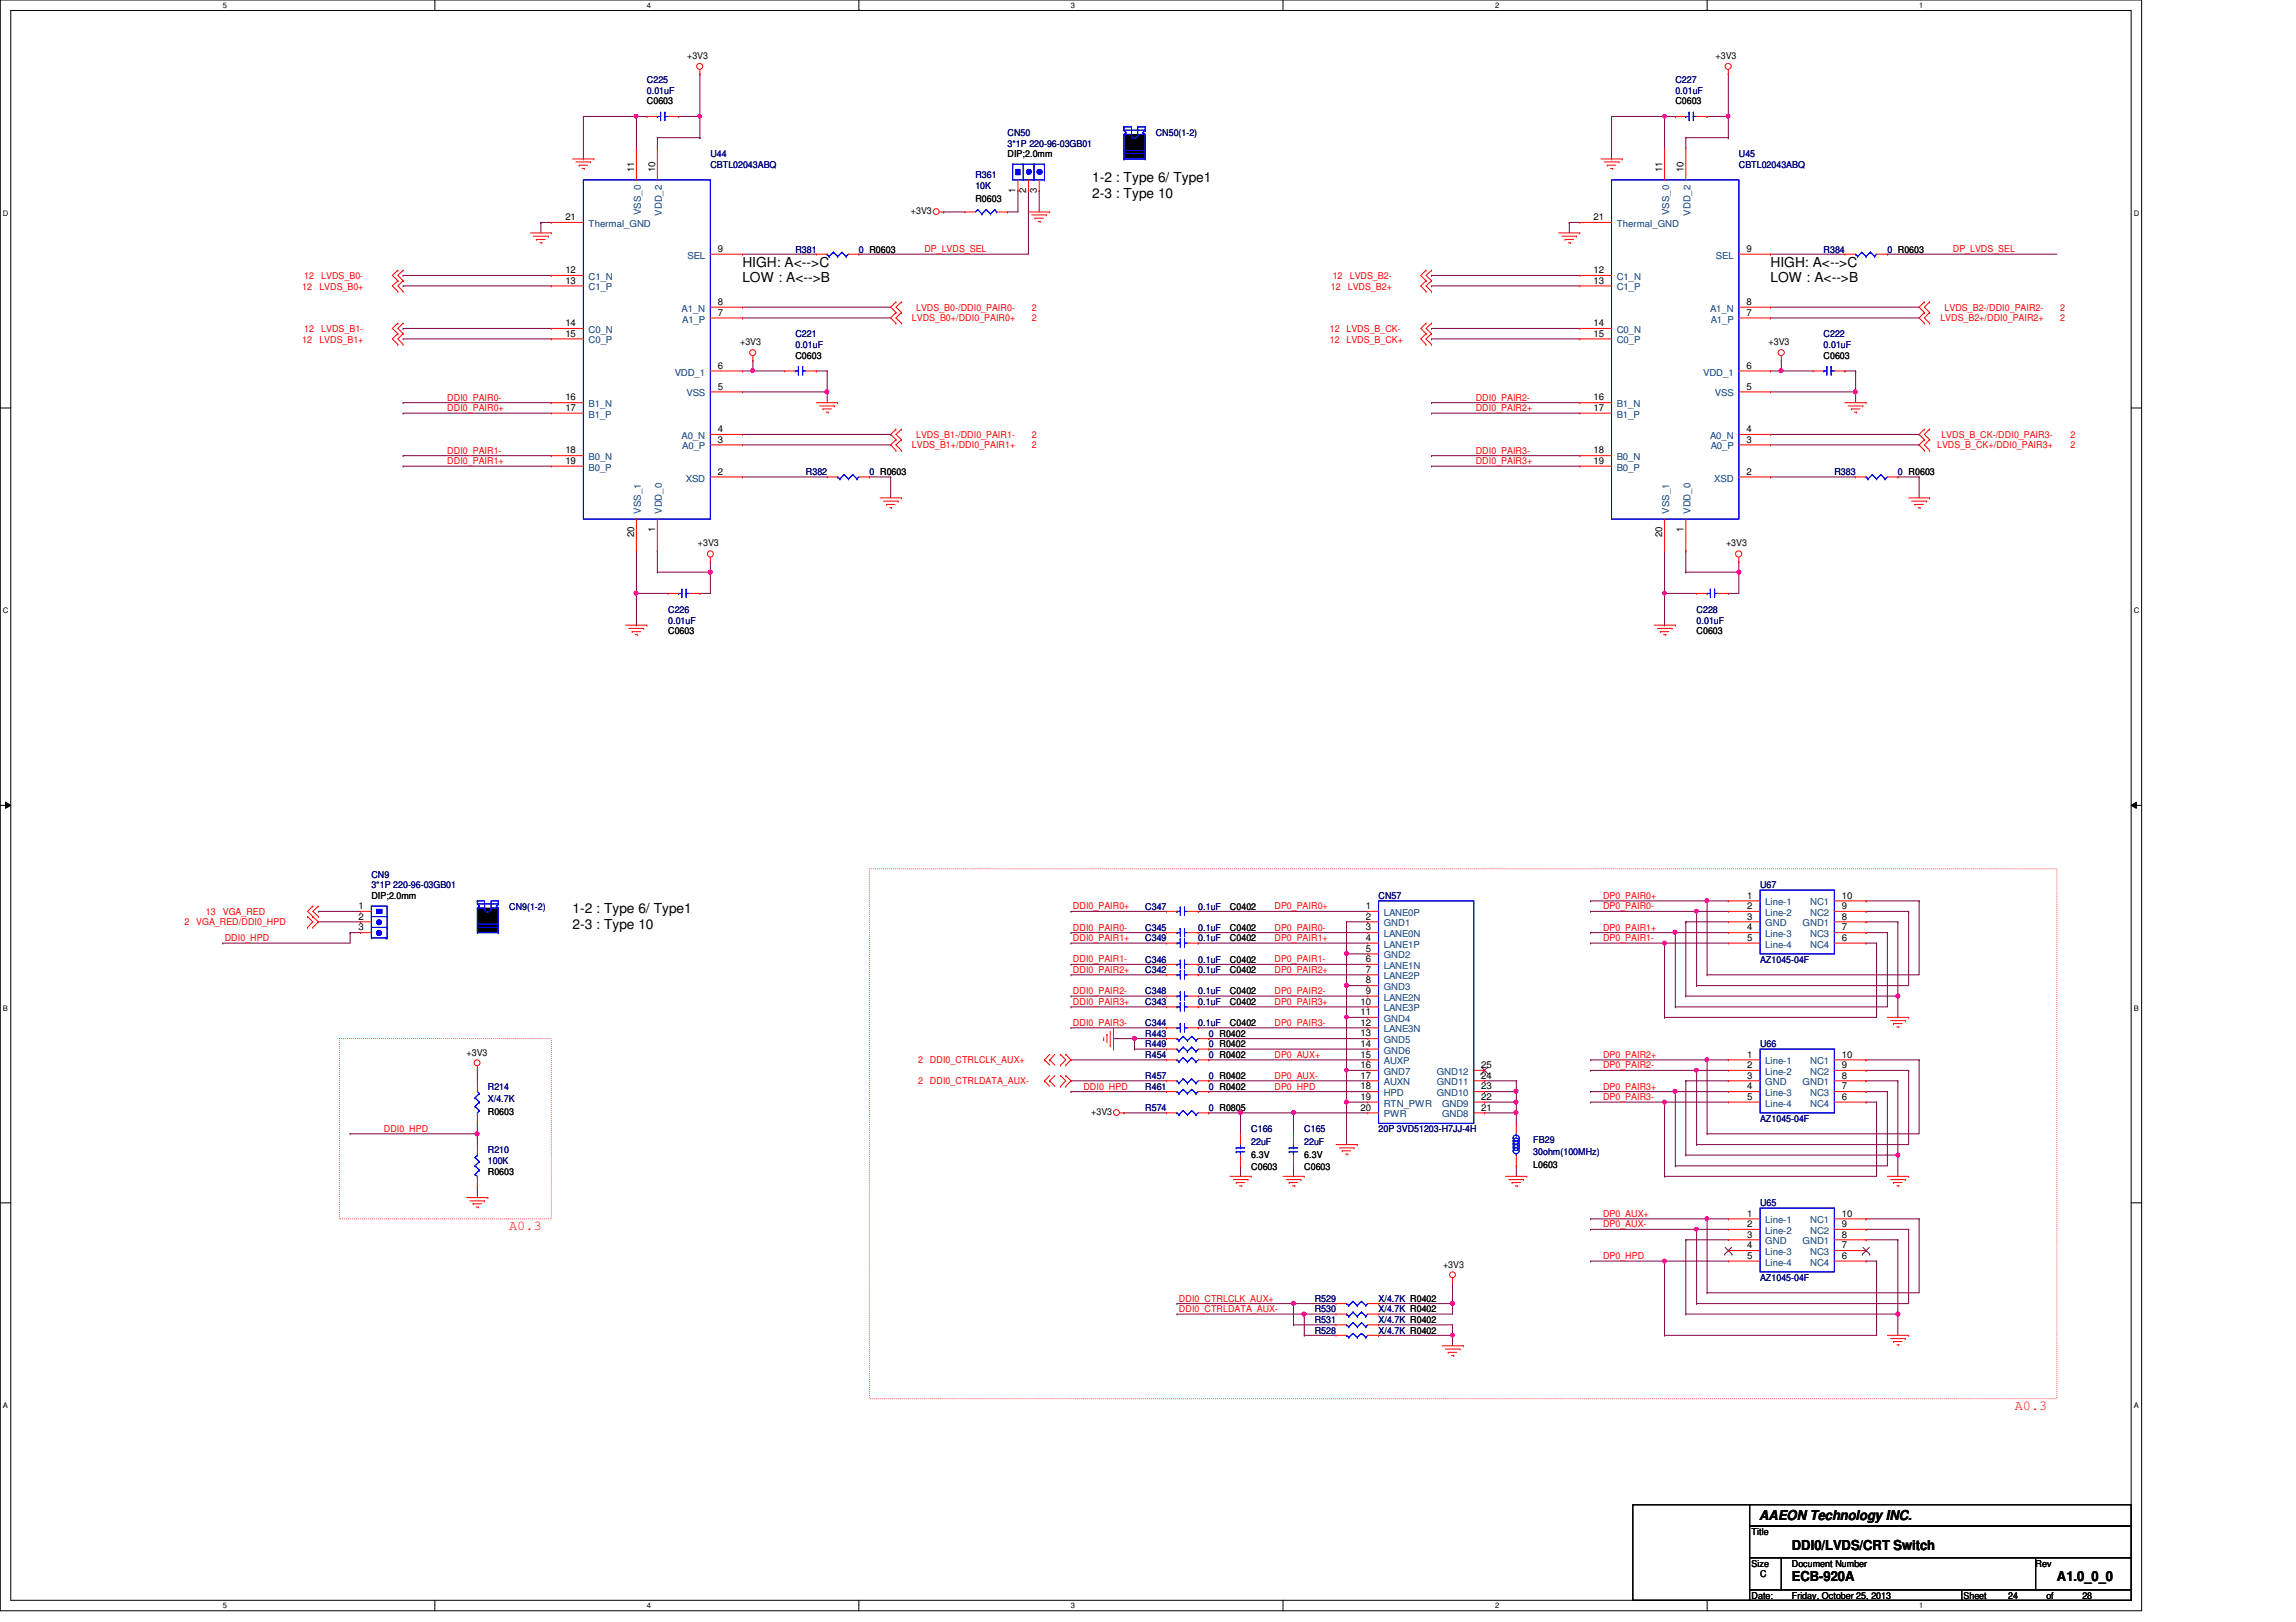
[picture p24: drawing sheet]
<svg xmlns="http://www.w3.org/2000/svg" width="297mm" height="210mm" viewBox="0 0 297 210" stroke-linecap="round" stroke-linejoin="round" font-family="sans-serif">
<defs><g id="words">
<g font-size="1.8">
<text x="141.3" y="23.5">1-2 : Type 6/ Type1</text>
<text x="141.3" y="25.6">2-3 : Type 10</text>
<text x="96.1" y="34.5">HIGH: A&lt;--&gt;C</text>
<text x="229.1" y="34.5">HIGH: A&lt;--&gt;C</text>
<text x="96.1" y="36.5">LOW : A&lt;--&gt;B</text>
<text x="229.1" y="36.5">LOW : A&lt;--&gt;B</text>
<text x="74.1" y="118.2">1-2 : Type 6/ Type1</text>
<text x="74.1" y="120.2">2-3 : Type 10</text>
<text x="227.6" y="196.8">AAEON Technology INC.</text>
<text x="231.8" y="200.5">DDI0/LVDS/CRT Switch</text>
<text x="231.8" y="204.6">ECB-920A</text>
<text x="266.1" y="204.6">A1.0_0_0</text>
</g>
<g font-size="1.8" fill="#f00">
<text x="65.9" y="159.1">A0.3</text>
<text x="260.6" y="182.4">A0.3</text>
</g>
<g font-size="1.2" fill="#000080">
<text x="83.7" y="10.7">C225</text>
<text x="216.7" y="10.7">C227</text>
<text x="83.7" y="12.1">0.01uF</text>
<text x="130.3" y="17.6">CN50</text>
<text x="149.5" y="17.6">CN50(1-2)</text>
<text x="216.7" y="12.1">0.01uF</text>
<text x="91.9" y="20.3">U44</text>
<text x="91.9" y="21.7">CBTL02043ABQ</text>
<text x="126.2" y="23.1">R361</text>
<text x="130.3" y="19">3*1P 220-96-03GB01</text>
<text x="225" y="20.3">U45</text>
<text x="225" y="21.7">CBTL02043ABQ</text>
<text x="126.2" y="24.4">10K</text>
<text x="102.9" y="32.7">R381</text>
<text x="111.1" y="32.7">0 R0603</text>
<text x="235.9" y="32.7">R384</text>
<text x="244.2" y="32.7">0 R0603</text>
<text x="102.9" y="43.6">C221</text>
<text x="102.9" y="45">0.01uF</text>
<text x="235.9" y="43.6">C222</text>
<text x="235.9" y="45">0.01uF</text>
<text x="104.3" y="61.5">R382</text>
<text x="112.5" y="61.5">0 R0603</text>
<text x="237.3" y="61.5">R383</text>
<text x="245.5" y="61.5">0 R0603</text>
<text x="86.4" y="79.3">C226</text>
<text x="86.4" y="80.7">0.01uF</text>
<text x="219.5" y="79.3">C228</text>
<text x="219.5" y="80.7">0.01uF</text>
<text x="48" y="113.6">CN9</text>
<text x="48" y="115">3*1P 220-96-03GB01</text>
<text x="65.9" y="117.7">CN9(1-2)</text>
<text x="148.2" y="117.7">C347</text>
<text x="155" y="117.7">0.1uF</text>
<text x="178.3" y="116.3">CN57</text>
<text x="227.7" y="115">U67</text>
<text x="148.2" y="124.6">C346</text>
<text x="148.2" y="121.8">C349</text>
<text x="148.2" y="125.9">C342</text>
<text x="148.2" y="120.4">C345</text>
<text x="155" y="124.6">0.1uF</text>
<text x="155" y="121.8">0.1uF</text>
<text x="155" y="125.9">0.1uF</text>
<text x="155" y="120.4">0.1uF</text>
<text x="227.7" y="124.6">AZ1045-04F</text>
<text x="148.2" y="128.7">C348</text>
<text x="148.2" y="130">C343</text>
<text x="155" y="128.7">0.1uF</text>
<text x="155" y="130">0.1uF</text>
<text x="148.2" y="135.6">R449</text>
<text x="148.2" y="134.2">R443</text>
<text x="148.2" y="136.9">R454</text>
<text x="148.2" y="132.8">C344</text>
<text x="155" y="132.8">0.1uF</text>
<text x="156.4" y="135.6">0 R0402</text>
<text x="156.4" y="134.2">0 R0402</text>
<text x="156.4" y="136.9">0 R0402</text>
<text x="227.7" y="135.6">U66</text>
<text x="63.1" y="141">R214</text>
<text x="63.1" y="142.7">X/4.7K</text>
<text x="148.2" y="143.8">R574</text>
<text x="148.2" y="139.7">R457</text>
<text x="148.2" y="141">R461</text>
<text x="156.4" y="143.8">0 R0805</text>
<text x="156.4" y="139.7">0 R0402</text>
<text x="156.4" y="141">0 R0402</text>
<text x="63.1" y="149.3">R210</text>
<text x="161.9" y="146.5">C166</text>
<text x="161.9" y="148.2">22uF</text>
<text x="168.7" y="146.5">C165</text>
<text x="168.7" y="148.2">22uF</text>
<text x="178.3" y="146.5">20P 3VD51203-H7JJ-4H</text>
<text x="198.4" y="147.9">FB29</text>
<text x="198.4" y="149.5">30ohm(100MHz)</text>
<text x="227.7" y="145.2">AZ1045-04F</text>
<text x="63.1" y="150.6">100K</text>
<text x="227.7" y="156.1">U65</text>
<text x="227.7" y="165.7">AZ1045-04F</text>
<text x="170.1" y="171.2">R531</text>
<text x="170.1" y="169.8">R530</text>
<text x="170.1" y="172.6">R528</text>
<text x="170.1" y="168.4">R529</text>
<text x="178.3" y="171.2">X/4.7K R0402</text>
<text x="178.3" y="169.8">X/4.7K R0402</text>
<text x="178.3" y="172.6">X/4.7K R0402</text>
<text x="178.3" y="168.4">X/4.7K R0402</text>
</g>
<g font-size="1.2">
<text x="88.9" y="7.6">+3V3</text>
<text x="222" y="7.6">+3V3</text>
<text x="83.7" y="13.5">C0603</text>
<text x="216.7" y="13.5">C0603</text>
<text x="82" y="22.3" transform="rotate(-90 82 22.3)">11</text>
<text x="84.7" y="22.3" transform="rotate(-90 84.7 22.3)">10</text>
<text x="130.3" y="20.3">DIP;2.0mm</text>
<text x="215" y="22.3" transform="rotate(-90 215 22.3)">11</text>
<text x="217.8" y="22.3" transform="rotate(-90 217.8 22.3)">10</text>
<text x="73.1" y="28.5">21</text>
<text x="117.9" y="27.7">+3V3</text>
<text x="126.2" y="26.1">R0603</text>
<text x="131.4" y="24.9" transform="rotate(-90 131.4 24.9)">1</text>
<text x="132.8" y="24.9" transform="rotate(-90 132.8 24.9)">2</text>
<text x="134.2" y="24.9" transform="rotate(-90 134.2 24.9)">3</text>
<text x="206.2" y="28.5">21</text>
<text x="73.1" y="35.3">12</text>
<text x="92.9" y="32.6">9</text>
<text x="206.2" y="35.3">12</text>
<text x="225.9" y="32.6">9</text>
<text x="73.1" y="36.7">13</text>
<text x="92.9" y="40.9">7</text>
<text x="92.9" y="39.5">8</text>
<text x="206.2" y="36.7">13</text>
<text x="225.9" y="40.9">7</text>
<text x="225.9" y="39.5">8</text>
<text x="73.1" y="42.2">14</text>
<text x="73.1" y="43.6">15</text>
<text x="92.9" y="47.7">6</text>
<text x="95.8" y="44.6">+3V3</text>
<text x="102.9" y="46.4">C0603</text>
<text x="206.2" y="42.2">14</text>
<text x="206.2" y="43.6">15</text>
<text x="225.9" y="47.7">6</text>
<text x="228.8" y="44.6">+3V3</text>
<text x="235.9" y="46.4">C0603</text>
<text x="73.1" y="51.8">16</text>
<text x="73.1" y="53.2">17</text>
<text x="92.9" y="50.4">5</text>
<text x="206.2" y="51.8">16</text>
<text x="206.2" y="53.2">17</text>
<text x="225.9" y="50.4">5</text>
<text x="73.1" y="58.7">18</text>
<text x="92.9" y="57.3">3</text>
<text x="92.9" y="55.9">4</text>
<text x="206.2" y="58.7">18</text>
<text x="225.9" y="57.3">3</text>
<text x="225.9" y="55.9">4</text>
<text x="73.1" y="60">19</text>
<text x="92.9" y="61.4">2</text>
<text x="206.2" y="60">19</text>
<text x="225.9" y="61.4">2</text>
<text x="82" y="69.5" transform="rotate(-90 82 69.5)">20</text>
<text x="84.7" y="68.8" transform="rotate(-90 84.7 68.8)">1</text>
<text x="90.3" y="70.7">+3V3</text>
<text x="215" y="69.5" transform="rotate(-90 215 69.5)">20</text>
<text x="217.8" y="68.8" transform="rotate(-90 217.8 68.8)">1</text>
<text x="223.3" y="70.7">+3V3</text>
<text x="86.4" y="82">C0603</text>
<text x="219.5" y="82">C0603</text>
<text x="46.4" y="117.6">1</text>
<text x="46.4" y="119">2</text>
<text x="48" y="116.3">DIP;2.0mm</text>
<text x="159.1" y="117.7">C0402</text>
<text x="176.7" y="117.6">1</text>
<text x="176.7" y="119">2</text>
<text x="226.1" y="116.3">1</text>
<text x="226.1" y="117.6">2</text>
<text x="226.1" y="119">3</text>
<text x="238.3" y="117.6">9</text>
<text x="238.3" y="116.3">10</text>
<text x="238.3" y="119">8</text>
<text x="46.4" y="120.4">3</text>
<text x="159.1" y="124.6">C0402</text>
<text x="159.1" y="121.8">C0402</text>
<text x="159.1" y="125.9">C0402</text>
<text x="159.1" y="120.4">C0402</text>
<text x="176.7" y="120.4">3</text>
<text x="176.7" y="121.8">4</text>
<text x="176.7" y="125.9">7</text>
<text x="176.7" y="124.5">6</text>
<text x="176.7" y="123.1">5</text>
<text x="226.1" y="120.4">4</text>
<text x="226.1" y="121.8">5</text>
<text x="238.3" y="120.4">7</text>
<text x="238.3" y="121.8">6</text>
<text x="159.1" y="128.7">C0402</text>
<text x="159.1" y="130">C0402</text>
<text x="176" y="130">10</text>
<text x="176" y="131.4">11</text>
<text x="176.7" y="128.6">9</text>
<text x="176.7" y="127.3">8</text>
<text x="60.4" y="136.7">+3V3</text>
<text x="159.1" y="132.8">C0402</text>
<text x="176" y="132.7">12</text>
<text x="176" y="134.1">13</text>
<text x="176" y="135.5">14</text>
<text x="176" y="136.9">15</text>
<text x="226.1" y="136.9">1</text>
<text x="238.3" y="136.9">10</text>
<text x="176" y="138.2">16</text>
<text x="176" y="139.6">17</text>
<text x="176" y="141">18</text>
<text x="176" y="142.3">19</text>
<text x="176" y="143.7">20</text>
<text x="191.6" y="141">23</text>
<text x="191.6" y="142.3">22</text>
<text x="191.6" y="143.7">21</text>
<text x="191.6" y="139.6">24</text>
<text x="191.6" y="138.2">25</text>
<text x="226.1" y="138.2">2</text>
<text x="226.1" y="139.6">3</text>
<text x="226.1" y="141">4</text>
<text x="226.1" y="142.3">5</text>
<text x="238.3" y="138.2">9</text>
<text x="238.3" y="141">7</text>
<text x="238.3" y="142.3">6</text>
<text x="238.3" y="139.6">8</text>
<text x="63.1" y="144.3">R0603</text>
<text x="141.2" y="144.3">+3V3</text>
<text x="161.9" y="149.8">6.3V</text>
<text x="168.7" y="149.8">6.3V</text>
<text x="63.1" y="152">R0603</text>
<text x="161.9" y="151.5">C0603</text>
<text x="168.7" y="151.5">C0603</text>
<text x="198.4" y="151.2">L0603</text>
<text x="226.1" y="157.4">1</text>
<text x="226.1" y="158.8">2</text>
<text x="226.1" y="160.1">3</text>
<text x="226.1" y="161.5">4</text>
<text x="238.3" y="158.8">9</text>
<text x="238.3" y="161.5">7</text>
<text x="238.3" y="157.4">10</text>
<text x="238.3" y="160.1">8</text>
<text x="186.7" y="164.1">+3V3</text>
<text x="226.1" y="162.9">5</text>
<text x="238.3" y="162.9">6</text>
<text x="226.6" y="198.6">Title</text>
<text x="226.6" y="202.7">Size</text>
<text x="231.8" y="202.7">Document Number</text>
<text x="263.4" y="202.7">Rev</text>
<text x="226.6" y="206.9">Date:</text>
<text x="227.7" y="204.1">C</text>
<text x="231.8" y="206.9">Friday, October 25, 2013</text>
<text x="254" y="206.9">Sheet</text>
<text x="259.8" y="206.9">24</text>
<text x="264.7" y="206.9">of</text>
<text x="269.4" y="206.9">28</text>
</g>
<g font-size="1.2" fill="#004080">
<text x="76.2" y="29.4">Thermal_GND</text>
<text x="82.9" y="27.9" transform="rotate(-90 82.9 27.9)">VSS_0</text>
<text x="85.6" y="27.9" transform="rotate(-90 85.6 27.9)">VDD_2</text>
<text x="209.2" y="29.4">Thermal_GND</text>
<text x="215.9" y="27.9" transform="rotate(-90 215.9 27.9)">VSS_0</text>
<text x="218.7" y="27.9" transform="rotate(-90 218.7 27.9)">VDD_2</text>
<text x="88.9" y="33.5">SEL</text>
<text x="222" y="33.5">SEL</text>
<text x="76.2" y="36.2">C1_N</text>
<text x="76.2" y="37.6">C1_P</text>
<text x="88.2" y="40.3">A1_N</text>
<text x="88.3" y="41.7">A1_P</text>
<text x="209.2" y="36.2">C1_N</text>
<text x="209.2" y="37.6">C1_P</text>
<text x="221.2" y="40.3">A1_N</text>
<text x="221.3" y="41.7">A1_P</text>
<text x="76.2" y="43.1">C0_N</text>
<text x="76.2" y="44.4">C0_P</text>
<text x="209.2" y="43.1">C0_N</text>
<text x="209.2" y="44.4">C0_P</text>
<text x="76.2" y="52.7">B1_N</text>
<text x="87.3" y="48.6">VDD_1</text>
<text x="88.8" y="51.3">VSS</text>
<text x="209.2" y="52.7">B1_N</text>
<text x="220.3" y="48.6">VDD_1</text>
<text x="221.9" y="51.3">VSS</text>
<text x="76.2" y="54.1">B1_P</text>
<text x="76.2" y="59.6">B0_N</text>
<text x="88.2" y="56.8">A0_N</text>
<text x="88.3" y="58.2">A0_P</text>
<text x="209.2" y="54.1">B1_P</text>
<text x="209.2" y="59.6">B0_N</text>
<text x="221.2" y="56.8">A0_N</text>
<text x="221.3" y="58.2">A0_P</text>
<text x="76.2" y="60.9">B0_P</text>
<text x="88.7" y="62.3">XSD</text>
<text x="209.2" y="60.9">B0_P</text>
<text x="221.8" y="62.3">XSD</text>
<text x="82.9" y="66.5" transform="rotate(-90 82.9 66.5)">VSS_1</text>
<text x="85.6" y="66.5" transform="rotate(-90 85.6 66.5)">VDD_0</text>
<text x="215.9" y="66.5" transform="rotate(-90 215.9 66.5)">VSS_1</text>
<text x="218.7" y="66.5" transform="rotate(-90 218.7 66.5)">VDD_0</text>
<text x="179" y="118.5">LANE0P</text>
<text x="179" y="119.9">GND1</text>
<text x="228.4" y="117.2">Line-1</text>
<text x="228.4" y="118.5">Line-2</text>
<text x="228.4" y="119.9">GND</text>
<text x="233.2" y="119.9">GND1</text>
<text x="234.2" y="118.5">NC2</text>
<text x="234.2" y="117.2">NC1</text>
<text x="179" y="121.3">LANE0N</text>
<text x="179" y="122.6">LANE1P</text>
<text x="179" y="125.4">LANE1N</text>
<text x="179" y="124">GND2</text>
<text x="228.4" y="121.3">Line-3</text>
<text x="228.4" y="122.6">Line-4</text>
<text x="234.2" y="121.3">NC3</text>
<text x="234.2" y="122.6">NC4</text>
<text x="179" y="126.7">LANE2P</text>
<text x="179" y="129.5">LANE2N</text>
<text x="179" y="130.9">LANE3P</text>
<text x="179" y="128.1">GND3</text>
<text x="179" y="133.6">LANE3N</text>
<text x="179" y="135">GND5</text>
<text x="179" y="136.4">GND6</text>
<text x="179" y="137.8">AUXP</text>
<text x="179" y="132.2">GND4</text>
<text x="228.4" y="137.8">Line-1</text>
<text x="234.2" y="137.8">NC1</text>
<text x="179" y="139.1">GND7</text>
<text x="179" y="140.5">AUXN</text>
<text x="179" y="141.9">HPD</text>
<text x="179" y="143.2">RTN_PWR</text>
<text x="185.9" y="141.9">GND10</text>
<text x="185.9" y="140.5">GND11</text>
<text x="185.9" y="139.1">GND12</text>
<text x="186.6" y="143.2">GND9</text>
<text x="228.4" y="139.1">Line-2</text>
<text x="228.4" y="140.5">GND</text>
<text x="228.4" y="141.9">Line-3</text>
<text x="228.4" y="143.2">Line-4</text>
<text x="233.2" y="140.5">GND1</text>
<text x="234.2" y="139.1">NC2</text>
<text x="234.2" y="141.9">NC3</text>
<text x="234.2" y="143.2">NC4</text>
<text x="179" y="144.6">PWR</text>
<text x="186.6" y="144.6">GND8</text>
<text x="228.4" y="158.3">Line-1</text>
<text x="228.4" y="159.7">Line-2</text>
<text x="228.4" y="161">GND</text>
<text x="233.2" y="161">GND1</text>
<text x="234.2" y="159.7">NC2</text>
<text x="234.2" y="158.3">NC1</text>
<text x="228.4" y="162.4">Line-3</text>
<text x="228.4" y="163.8">Line-4</text>
<text x="234.2" y="162.4">NC3</text>
<text x="234.2" y="163.8">NC4</text>
</g>
<g font-size="1.2" fill="#f00">
<text x="119.6" y="32.6">DP_LVDS_SEL</text>
<text x="252.6" y="32.6">DP_LVDS_SEL</text>
<text x="39.1" y="37.5">12</text>
<text x="39.4" y="36.1">12</text>
<text x="41.3" y="37.5">LVDS_B0+</text>
<text x="41.6" y="36.1">LVDS_B0-</text>
<text x="118" y="41.6">LVDS_B0+/DDI0_PAIR0+</text>
<text x="118.5" y="40.2">LVDS_B0-/DDI0_PAIR0-</text>
<text x="133.5" y="41.6">2</text>
<text x="133.5" y="40.2">2</text>
<text x="172.2" y="37.5">12</text>
<text x="172.4" y="36.1">12</text>
<text x="174.4" y="37.5">LVDS_B2+</text>
<text x="174.6" y="36.1">LVDS_B2-</text>
<text x="251" y="41.6">LVDS_B2+/DDI0_PAIR2+</text>
<text x="251.6" y="40.2">LVDS_B2-/DDI0_PAIR2-</text>
<text x="266.5" y="41.6">2</text>
<text x="266.5" y="40.2">2</text>
<text x="39.1" y="44.3">12</text>
<text x="39.4" y="43">12</text>
<text x="41.3" y="44.3">LVDS_B1+</text>
<text x="41.6" y="43">LVDS_B1-</text>
<text x="172" y="43">12</text>
<text x="172" y="44.3">12</text>
<text x="174.2" y="43">LVDS_B_CK-</text>
<text x="174.2" y="44.3">LVDS_B_CK+</text>
<text x="57.9" y="51.9">DDI0_PAIR0-</text>
<text x="57.9" y="53.2">DDI0_PAIR0+</text>
<text x="190.9" y="53.2">DDI0_PAIR2+</text>
<text x="190.9" y="51.9">DDI0_PAIR2-</text>
<text x="57.9" y="58.7">DDI0_PAIR1-</text>
<text x="118" y="58">LVDS_B1+/DDI0_PAIR1+</text>
<text x="118.5" y="56.7">LVDS_B1-/DDI0_PAIR1-</text>
<text x="133.5" y="58">2</text>
<text x="133.5" y="56.7">2</text>
<text x="190.9" y="58.7">DDI0_PAIR3-</text>
<text x="250.6" y="58">LVDS_B_CK+/DDI0_PAIR3+</text>
<text x="251.2" y="56.7">LVDS_B_CK-/DDI0_PAIR3-</text>
<text x="267.9" y="58">2</text>
<text x="267.9" y="56.7">2</text>
<text x="57.9" y="60.1">DDI0_PAIR1+</text>
<text x="190.9" y="60.1">DDI0_PAIR3+</text>
<text x="23.9" y="119.8">2</text>
<text x="25.4" y="119.8">VGA_RED/DDI0_HPD</text>
<text x="26.6" y="118.4">13</text>
<text x="28.8" y="118.4">VGA_RED</text>
<text x="138.8" y="117.7">DDI0_PAIR0+</text>
<text x="164.9" y="117.7">DP0_PAIR0+</text>
<text x="207.4" y="116.3">DP0_PAIR0+</text>
<text x="207.4" y="117.7">DP0_PAIR0-</text>
<text x="29.1" y="121.8">DDI0_HPD</text>
<text x="138.8" y="120.4">DDI0_PAIR0-</text>
<text x="138.8" y="121.8">DDI0_PAIR1+</text>
<text x="138.8" y="124.5">DDI0_PAIR1-</text>
<text x="138.8" y="125.9">DDI0_PAIR2+</text>
<text x="164.9" y="124.5">DP0_PAIR1-</text>
<text x="164.9" y="121.8">DP0_PAIR1+</text>
<text x="164.9" y="125.9">DP0_PAIR2+</text>
<text x="164.9" y="120.4">DP0_PAIR0-</text>
<text x="207.4" y="120.4">DP0_PAIR1+</text>
<text x="207.4" y="121.8">DP0_PAIR1-</text>
<text x="138.8" y="128.7">DDI0_PAIR2-</text>
<text x="138.8" y="130">DDI0_PAIR3+</text>
<text x="164.9" y="128.7">DP0_PAIR2-</text>
<text x="164.9" y="130">DP0_PAIR3+</text>
<text x="118.8" y="137.6">2</text>
<text x="120.3" y="137.6">DDI0_CTRLCLK_AUX+</text>
<text x="138.8" y="132.8">DDI0_PAIR3-</text>
<text x="164.9" y="132.8">DP0_PAIR3-</text>
<text x="164.9" y="136.9">DP0_AUX+</text>
<text x="207.4" y="136.9">DP0_PAIR2+</text>
<text x="118.8" y="140.3">2</text>
<text x="120.3" y="140.3">DDI0_CTRLDATA_AUX-</text>
<text x="140.2" y="141">DDI0_HPD</text>
<text x="164.9" y="139.6">DP0_AUX-</text>
<text x="164.9" y="141">DP0_HPD</text>
<text x="207.4" y="141">DP0_PAIR3+</text>
<text x="207.4" y="142.4">DP0_PAIR3-</text>
<text x="207.4" y="138.3">DP0_PAIR2-</text>
<text x="49.7" y="146.5">DDI0_HPD</text>
<text x="207.4" y="157.5">DP0_AUX+</text>
<text x="207.4" y="158.8">DP0_AUX-</text>
<text x="207.4" y="162.9">DP0_HPD</text>
<text x="152.5" y="168.4">DDI0_CTRLCLK_AUX+</text>
<text x="152.5" y="169.8">DDI0_CTRLDATA_AUX-</text>
</g>
<g font-size="1">
<text x="28.8" y="1">5</text>
<text x="83.7" y="1">4</text>
<text x="138.6" y="1">3</text>
<text x="193.4" y="1">2</text>
<text x="248.3" y="1">1</text>
<text x=".4" y="27.9">D</text>
<text x="276.1" y="27.9">D</text>
<text x=".4" y="79.4">C</text>
<text x="276.1" y="79.4">C</text>
<text x=".4" y="130.8">B</text>
<text x="276.1" y="130.8">B</text>
<text x=".4" y="182.2">A</text>
<text x="276.1" y="182.2">A</text>
<text x="28.8" y="208.1">5</text>
<text x="83.7" y="208.1">4</text>
<text x="138.6" y="208.1">3</text>
<text x="193.4" y="208.1">2</text>
<text x="248.3" y="208.1">1</text>
</g>
</g></defs>
<path d="M0 0h277.1v208.4h-277.1zM1.4 1.4h274.3v205.7h-274.3z" fill="none" stroke="#000" stroke-width=".13"/>
<g fill="#fff">
<path d="M28.8 .1h.6v1.1h-.6z"/>
<path d="M28.8 207.2h.6v1.1h-.6z"/>
</g>
<path d="M56.3 0v1.4M56.3 207.1v1.3" fill="none" stroke="#000" stroke-width=".13"/>
<g fill="#fff">
<path d="M83.7 .1h.5v1.1h-.5z"/>
<path d="M83.7 207.2h.5v1.1h-.5z"/>
</g>
<path d="M111.1 0v1.4M111.1 207.1v1.3" fill="none" stroke="#000" stroke-width=".13"/>
<g fill="#fff">
<path d="M138.6 .1h.5v1.1h-.5z"/>
<path d="M138.6 207.2h.5v1.1h-.5z"/>
</g>
<path d="M166 0v1.4M166 207.1v1.3" fill="none" stroke="#000" stroke-width=".13"/>
<g fill="#fff">
<path d="M193.4 .1h.6v1.1h-.6z"/>
<path d="M193.4 207.2h.6v1.1h-.6z"/>
</g>
<path d="M220.8 0v1.4M220.8 207.1v1.3" fill="none" stroke="#000" stroke-width=".13"/>
<g fill="#fff">
<path d="M248.3 .1h.5v1.1h-.5z"/>
<path d="M248.3 207.2h.5v1.1h-.5z"/>
<path d="M.4 27.1h.7v1.1h-.7z"/>
<path d="M276.1 27.1h.7v1.1h-.7z"/>
<path d="M.4 78.5h.7v1.1h-.7z"/>
<path d="M276.1 78.5h.7v1.1h-.7z"/>
</g>
<path d="M0 52.8h1.4M275.7 52.8h1.4" fill="none" stroke="#000" stroke-width=".13"/>
<g fill="#fff">
<path d="M.4 129.9h.6v1.1h-.6z"/>
<path d="M276.1 129.9h.6v1.1h-.6z"/>
</g>
<path d="M0 104.2h1.4M.7 103.8l.7 .4-.7 .4zM275.7 104.2l.7-.4v.8zM275.7 104.2h1.4" fill="none" stroke="#000" stroke-width=".13"/>
<path d="M.7 103.8l.7 .4-.7 .4zM275.7 104.2l.7-.4v.8z" fill="#000"/>
<g fill="#fff">
<path d="M.4 181.4h.6v1.1h-.6z"/>
<path d="M276.1 181.4h.6v1.1h-.6z"/>
</g>
<path d="M145.4 17.4h2.8v3.2h-2.8zM61.8 117.5h2.7v3.2h-2.7zM0 155.7h1.4M275.7 155.7h1.4" fill="none" stroke="#000" stroke-width=".13"/>
<g fill="#000">
<path d="M145.4 17.4h2.8v3.2h-2.8z" fill-rule="evenodd"/>
<path d="M61.8 117.5h2.7v3.2h-2.7z" fill-rule="evenodd"/>
</g>
<path d="M112.5 112.4h153.6v68.6h-153.6zM43.9 134.4h27.4v23.3h-27.4z" fill="none" stroke="#f00" stroke-width=".13" stroke-dasharray="0 .3"/>
<path d="M229.1 32.9h.1M229.1 32.9h9.6M215.3 76.8h.1M215.3 71.3h.1M215.3 76.8h4.2M215.3 71.3v5.5M225 72.7h.1M225 72.7v1.3" fill="none" stroke="#800040" stroke-width=".13"/>
<circle cx="215.3" cy="76.8" r=".25" fill="#f0f"/>
<circle cx="215.3" cy="76.8" r=".25" fill="none" stroke="#f0f" stroke-width=".13"/>
<path d="M223.6 9.6h.1M223.6 9.6v5.5M230.5 48h.1M230.5 48h4.1M215.3 76.8v4.1M215.3 80.9h.1" fill="none" stroke="#800040" stroke-width=".13"/>
<circle cx="230.4" cy="48" r=".26" fill="#f0f"/>
<circle cx="230.4" cy="48" r=".26" fill="none" stroke="#f0f" stroke-width=".13"/>
<path d="M208.5 15.1v5.5M215.3 19.2h.1M216.7 15.1h.1M216.7 15.1h-1.4v4.1M220.8 15.1h.1M220.8 15.1h2.8M208.5 20.6h.1M229.1 48h.1M230.5 46.6h.1M230.5 46.6v1.4h-1.4" fill="none" stroke="#800040" stroke-width=".13"/>
<circle cx="223.6" cy="15" r=".25" fill="#f0f"/>
<circle cx="223.6" cy="15" r=".25" fill="none" stroke="#f0f" stroke-width=".13"/>
<path d="M208.5 15.1h6.8M215.3 15.1h.1M218.1 17.8h.1M218.1 17.8v1.4M218.1 17.8h5.5M223.6 17.8h.1M223.6 15.1v2.7" fill="none" stroke="#800040" stroke-width=".13"/>
<circle cx="215.3" cy="15" r=".25" fill="#f0f"/>
<circle cx="215.3" cy="15" r=".25" fill="none" stroke="#f0f" stroke-width=".13"/>
<path d="M229.1 50.7h11M240.1 50.7h.1M218.1 74h.1M218.1 74h6.9" fill="none" stroke="#800040" stroke-width=".13"/>
<circle cx="225" cy="74" r=".26" fill="#f0f"/>
<circle cx="225" cy="74" r=".26" fill="none" stroke="#f0f" stroke-width=".13"/>
<path d="M238.7 48h.1M238.7 48h1.4M240.1 48h.1M240.1 50.7h.1M240.1 48v4.1M218.1 71.3h.1M218.1 71.3v2.7M223.6 76.8h.1M225 74h.1M225 74v2.8h-1.4M229.1 61.7h.1M229.1 61.7h11" fill="none" stroke="#800040" stroke-width=".13"/>
<circle cx="240" cy="50.7" r=".26" fill="#f0f"/>
<circle cx="240" cy="50.7" r=".26" fill="none" stroke="#f0f" stroke-width=".13"/>
<g fill="none" stroke="#800040" stroke-width=".13">
<path d="M96.1 32.9h.1M96.1 32.9h9.5M122.1 27.4h.1M122.1 27.4h2.7M130.3 27.4h.1M130.3 27.4h1.4M185.2 35.6h.1M185.2 37h.1M185.2 35.6h19.2M185.2 37h19.2M203 28.8h.1M203 28.8h1.4"/>
<path d="M203 28.8v1.3M229.1 39.8h.1M229.1 39.8h19.2M185.2 43.9h.1M185.2 42.5h.1M185.2 43.9h19.2M185.2 42.5h19.2M229.1 41.1h.1M229.1 56.2h19.2M229.1 41.1h19.2M229.1 57.6h19.2M248.3 56.2h.1"/>
<path d="M248.3 57.6h.1M82.3 76.8h.1M82.3 71.3h.1M82.3 76.8h4.1M82.3 71.3v5.5M91.9 72.7h.1M91.9 72.7v1.3M245.5 61.7h.1M245.5 61.7h2.8M248.3 61.7h.1M248.3 61.7v2.7"/>
</g>
<circle cx="82.3" cy="76.8" r=".25" fill="#f0f"/>
<circle cx="82.3" cy="76.8" r=".25" fill="none" stroke="#f0f" stroke-width=".13"/>
<path d="M90.5 9.6h.1M90.5 9.6v5.5M97.4 48h.1M97.4 48h4.1M82.3 76.8v4.1M82.3 80.9h.1" fill="none" stroke="#800040" stroke-width=".13"/>
<path d="M97.2 47.8l.2-.1 .2 .1-.1 .3-.1 .1-.2-.1z" fill-rule="evenodd" fill="#f0f"/>
<path d="M97.2 47.8l.2-.1 .2 .1-.1 .3-.1 .1-.2-.1z" fill="none" stroke="#f0f" stroke-width=".13"/>
<path d="M75.5 15.1v5.5M82.3 19.2h.1M83.7 15.1h.1M83.7 15.1h-1.4v4.1M87.8 15.1h.1M87.8 15.1h2.7M75.5 20.6h.1M96.1 48h.1M97.4 46.6h.1M97.4 46.6v1.4h-1.3" fill="none" stroke="#800040" stroke-width=".13"/>
<path d="M90.4 14.9h.3l.1 .1-.1 .2-.2 .1-.1-.1z" fill-rule="evenodd" fill="#f0f"/>
<path d="M90.4 14.9h.3l.1 .1-.1 .2-.2 .1-.1-.1z" fill="none" stroke="#f0f" stroke-width=".13"/>
<path d="M75.5 15.1h6.8M82.3 15.1h.1M85 17.8h.1M85 17.8v1.4M85 17.8h5.5M90.5 17.8h.1M90.5 15.1v2.7" fill="none" stroke="#800040" stroke-width=".13"/>
<circle cx="82.3" cy="15" r=".25" fill="#f0f"/>
<circle cx="82.3" cy="15" r=".25" fill="none" stroke="#f0f" stroke-width=".13"/>
<path d="M96.1 50.7h10.9M107 50.7h.1M85 74h.1M85 74h6.9" fill="none" stroke="#800040" stroke-width=".13"/>
<circle cx="91.9" cy="74" r=".26" fill="#f0f"/>
<circle cx="91.9" cy="74" r=".26" fill="none" stroke="#f0f" stroke-width=".13"/>
<path d="M105.6 48h.1M105.6 48h1.4M107 48h.1M107 50.7h.1M107 48v4.1M85 71.3h.1M85 71.3v2.7M90.5 76.8h.1M91.9 74h.1M91.9 74v2.8h-1.4M96.1 61.7h.1M96.1 61.7h10.9" fill="none" stroke="#800040" stroke-width=".13"/>
<circle cx="107" cy="50.7" r=".26" fill="#f0f"/>
<circle cx="107" cy="50.7" r=".26" fill="none" stroke="#f0f" stroke-width=".13"/>
<g fill="none" stroke="#800040" stroke-width=".13">
<path d="M52.2 35.6h.1M52.2 37h.1M52.2 35.6h19.1M52.2 37h19.1M70 28.8h.1M70 28.8h1.3M70 28.8v1.3M96.1 39.8h.1M96.1 39.8h19.1M111.1 32.9h.1M131.7 24.7h.1M131.7 24.7v2.7"/>
<path d="M133 24.7h.1M133 24.7v8.2h-21.9M134.4 24.7h.1M134.4 24.7v2.7M244.2 32.9h.1M244.2 32.9h21.9M52.2 43.9h.1M52.2 42.5h.1M52.2 59h.1M52.2 52.1h.1M52.2 53.5h.1M52.2 43.9h19.1"/>
<path d="M52.2 42.5h19.1M52.2 59h19.1M52.2 52.1h19.1M52.2 53.5h19.1M96.1 41.1h.1M96.1 56.2h19.1M96.1 41.1h19.1M96.1 57.6h19.1M115.2 56.2h.1M115.2 57.6h.1M185.2 53.5h.1M185.2 52.1h.1"/>
<path d="M185.2 59h.1M185.2 59h19.2M185.2 52.1h19.2M185.2 53.5h19.2M52.2 60.3h.1M52.2 60.3h19.1M112.5 61.7h.1M112.5 61.7h2.7M115.2 61.7h.1M115.2 61.7v2.7M185.2 60.3h.1M185.2 60.3h19.2"/>
<path d="M41.2 119.3h.1M41.2 117.9h.1M41.2 119.3h5.4M41.2 117.9h5.4M174.2 119.3h.1M174.2 119.3v4.1M28.8 122h.1M45.3 120.7h.1M45.3 120.7v1.3h-16.5M45.3 120.7h1.3M144.1 134.4h.1M144.1 134.4h2.7"/>
<path d="M146.8 135.8h.1M146.8 134.4h.1M146.8 135.8h4.1M146.8 134.4v1.4M155 133h.1M155 133h21.9M160.5 144h.1M160.5 144h6.8M167.3 144h.1M167.3 144v2.7"/>
</g>
<circle cx="160.5" cy="144" r=".26" fill="#f0f"/>
<circle cx="160.5" cy="144" r=".26" fill="none" stroke="#f0f" stroke-width=".13"/>
<path d="M196.2 142.6h.1M196.2 142.6v1.4" fill="none" stroke="#800040" stroke-width=".13"/>
<circle cx="196.1" cy="142.6" r=".26" fill="#f0f"/>
<circle cx="196.1" cy="142.6" r=".26" fill="none" stroke="#f0f" stroke-width=".13"/>
<path d="M174.2 138.5h.1M174.2 138.5v4.1" fill="none" stroke="#800040" stroke-width=".13"/>
<circle cx="174.2" cy="138.5" r=".25" fill="#f0f"/>
<circle cx="174.2" cy="138.5" r=".25" fill="none" stroke="#f0f" stroke-width=".13"/>
<path d="M155 124.8h.1M155 124.8h21.9M156.4 137.2h.1M156.4 137.2h20.5M174.2 123.4h.1M174.2 123.4h2.7M174.2 123.4v4.2M196.2 139.9h.1M196.2 139.9v1.4h-4.1M192.1 141.3h.1" fill="none" stroke="#800040" stroke-width=".13"/>
<circle cx="174.2" cy="123.4" r=".26" fill="#f0f"/>
<circle cx="174.2" cy="123.4" r=".26" fill="none" stroke="#f0f" stroke-width=".13"/>
<path d="M192.1 142.6h.1M196.2 141.3h.1M196.2 141.3v1.3h-4.1" fill="none" stroke="#800040" stroke-width=".13"/>
<circle cx="196.1" cy="141.2" r=".26" fill="#f0f"/>
<circle cx="196.1" cy="141.2" r=".26" fill="none" stroke="#f0f" stroke-width=".13"/>
<path d="M174.2 127.6h.1M174.2 127.6h2.7M174.2 127.6v4.1M167.3 150.9h.1M167.3 150.9v1.3" fill="none" stroke="#800040" stroke-width=".13"/>
<circle cx="174.2" cy="127.5" r=".26" fill="#f0f"/>
<circle cx="174.2" cy="127.5" r=".26" fill="none" stroke="#f0f" stroke-width=".13"/>
<g fill="none" stroke="#800040" stroke-width=".13">
<path d="M155 122h.1M155 128.9h.1M155 122h21.9M155 128.9h21.9M156.4 134.4h.1M156.4 139.9h.1M156.4 134.4h20.5M156.4 139.9h20.5M174.2 131.7h.1M174.2 131.7h2.7M174.2 131.7v6.8M192.1 144h.1"/>
<path d="M192.1 144h4.1"/>
</g>
<circle cx="174.2" cy="131.6" r=".25" fill="#f0f"/>
<circle cx="174.2" cy="131.6" r=".25" fill="none" stroke="#f0f" stroke-width=".13"/>
<g fill="none" stroke="#800040" stroke-width=".13">
<path d="M155 126.2h.1M155 126.2h21.9M205.8 157.7h.1M205.8 159.1h.1M205.8 157.7h17.8M205.8 159.1h17.8M219.5 159.1h.1M220.8 157.7h.1M241.4 157.7h.1M241.4 159.1h.1M241.4 157.7h6.9M241.4 159.1h5.5"/>
<path d="M246.9 159.1h.1M246.9 159.1v9.6M248.3 157.7h.1M248.3 157.7v9.6M215.3 163.2h.1M215.3 163.2h8.3M218.1 160.4h.1M218.1 170.1h.1M218.1 160.4h5.5M218.1 170.1h27.4M241.4 160.4h.1M241.4 160.4h4.1"/>
<path d="M245.5 170.1h.1M245.5 170.1v2.7"/>
</g>
<circle cx="245.5" cy="170.1" r=".26" fill="#f0f"/>
<circle cx="245.5" cy="170.1" r=".26" fill="none" stroke="#f0f" stroke-width=".13"/>
<path d="M220.8 157.7h.1M220.8 157.7v9.6M215.3 172.8h.1M215.3 172.8h27.5M218.1 160.4h.1M218.1 160.4v9.7M219.5 168.7h.1M219.5 168.7h27.4M245.5 160.4h.1M245.5 160.4v9.7" fill="none" stroke="#800040" stroke-width=".13"/>
<path d="M220.7 157.5l.1-.1 .2 .2v.3h-.2h-.1z" fill-rule="evenodd" fill="#f0f"/>
<path d="M220.7 157.5l.1-.1 .2 .2v.3h-.2h-.1z" fill="none" stroke="#f0f" stroke-width=".13"/>
<path d="M219.5 159.1h.1M219.5 159.1v9.6M220.8 167.3h.1M220.8 167.3h27.5M241.4 163.2h.1M241.4 163.2h1.4M242.8 163.2h.1M242.8 163.2v9.6" fill="none" stroke="#800040" stroke-width=".13"/>
<circle cx="219.5" cy="159.1" r=".25" fill="#f0f"/>
<circle cx="219.5" cy="159.1" r=".25" fill="none" stroke="#f0f" stroke-width=".13"/>
<path d="M215.3 163.2h.1M215.3 163.2v9.6" fill="none" stroke="#800040" stroke-width=".13"/>
<circle cx="215.3" cy="163.2" r=".26" fill="#f0f"/>
<circle cx="215.3" cy="163.2" r=".26" fill="none" stroke="#f0f" stroke-width=".13"/>
<path d="M205.8 116.6h.1M205.8 116.6h15M205.8 120.7h.1M205.8 122h.1M205.8 120.7h10.9M205.8 122h9.5M205.8 141.3h.1M205.8 142.6h.1M205.8 141.3h10.9M205.8 142.6h9.5" fill="none" stroke="#800040" stroke-width=".13"/>
<path d="M220.7 116.4l.1-.1 .2 .1v.3l-.2 .1-.1-.1z" fill-rule="evenodd" fill="#f0f"/>
<path d="M220.7 116.4l.1-.1 .2 .1v.3l-.2 .1-.1-.1z" fill="none" stroke="#f0f" stroke-width=".13"/>
<g fill="none" stroke="#800040" stroke-width=".13">
<path d="M205.8 117.9h.1M205.8 117.9h13.7M218.1 139.9h.1M218.1 139.9h5.5M219.5 138.5h.1M219.5 138.5h4.1M220.8 137.2h.1M220.8 137.2h2.8M241.4 137.2h.1M241.4 139.9h.1M241.4 138.5h.1M241.4 139.9h4.1"/>
<path d="M241.4 137.2h6.9M241.4 138.5h5.5M246.9 138.5h.1M246.9 138.5v9.6M248.3 137.2h.1M248.3 137.2v9.5M215.3 142.6h.1M215.3 142.6h8.3M216.7 141.3h.1M216.7 141.3h6.9M218.1 149.5h.1M218.1 149.5h27.4"/>
<path d="M245.5 149.5h.1M245.5 149.5v2.7"/>
</g>
<circle cx="245.5" cy="149.5" r=".26" fill="#f0f"/>
<circle cx="245.5" cy="149.5" r=".26" fill="none" stroke="#f0f" stroke-width=".13"/>
<path d="M220.8 137.2h.1M220.8 137.2v9.5M245.5 139.9h.1M245.5 139.9v9.6M215.3 152.2h.1M215.3 152.2h27.5M216.7 150.9h.1M216.7 150.9h27.5M219.5 148.1h.1M219.5 148.1h27.4" fill="none" stroke="#800040" stroke-width=".13"/>
<path d="M220.7 136.9h.1l.2 .1v.3l-.2 .1-.1-.1z" fill-rule="evenodd" fill="#f0f"/>
<path d="M220.7 136.9h.1l.2 .1v.3l-.2 .1-.1-.1z" fill="none" stroke="#f0f" stroke-width=".13"/>
<path d="M218.1 139.9h.1M218.1 139.9v9.6M216.7 141.3h.1M216.7 141.3v9.6M220.8 146.7h.1M220.8 146.7h27.5M241.4 142.6h.1M241.4 142.6h1.4M242.8 142.6h.1M242.8 142.6v9.6" fill="none" stroke="#800040" stroke-width=".13"/>
<circle cx="216.7" cy="141.2" r=".26" fill="#f0f"/>
<circle cx="216.7" cy="141.2" r=".26" fill="none" stroke="#f0f" stroke-width=".13"/>
<path d="M219.5 138.5h.1M219.5 138.5v9.6M241.4 141.3h.1M241.4 141.3h2.8M244.2 141.3h.1M244.2 141.3v9.6" fill="none" stroke="#800040" stroke-width=".13"/>
<circle cx="219.5" cy="138.5" r=".25" fill="#f0f"/>
<circle cx="219.5" cy="138.5" r=".25" fill="none" stroke="#f0f" stroke-width=".13"/>
<path d="M215.3 142.6h.1M215.3 142.6v9.6" fill="none" stroke="#800040" stroke-width=".13"/>
<circle cx="215.3" cy="142.6" r=".26" fill="#f0f"/>
<circle cx="215.3" cy="142.6" r=".26" fill="none" stroke="#f0f" stroke-width=".13"/>
<g fill="none" stroke="#800040" stroke-width=".13">
<path d="M218.1 119.3h.1M218.1 119.3h5.5M219.5 117.9h.1M219.5 117.9h4.1M220.8 116.6h.1M220.8 116.6h2.8M241.4 116.6h.1M241.4 119.3h.1M241.4 117.9h.1M241.4 119.3h4.1M241.4 116.6h6.9M241.4 117.9h5.5"/>
<path d="M246.9 117.9h.1M246.9 117.9v9.7M248.3 116.6h.1M248.3 116.6v9.6M215.3 122h.1M215.3 122h8.3M216.7 120.7h.1M216.7 120.7h6.9M245.5 128.9h.1M245.5 128.9v2.8"/>
</g>
<circle cx="219.5" cy="117.9" r=".25" fill="#f0f"/>
<circle cx="219.5" cy="117.9" r=".25" fill="none" stroke="#f0f" stroke-width=".13"/>
<path d="M218.1 128.9h.1M218.1 128.9h27.4" fill="none" stroke="#800040" stroke-width=".13"/>
<circle cx="245.5" cy="128.9" r=".26" fill="#f0f"/>
<circle cx="245.5" cy="128.9" r=".26" fill="none" stroke="#f0f" stroke-width=".13"/>
<g fill="none" stroke="#800040" stroke-width=".13">
<path d="M218.1 119.3h.1M218.1 119.3v9.6M220.8 116.6h.1M220.8 116.6v9.6M245.5 119.3h.1M245.5 119.3v9.6M215.3 131.7h.1M216.7 130.3h.1M216.7 120.7h.1M216.7 130.3h27.5M216.7 120.7v9.6M219.5 127.6h.1"/>
<path d="M219.5 127.6h27.4M220.8 126.2h.1M220.8 126.2h27.5M241.4 122h.1M241.4 122h1.4M242.8 122h.1M242.8 122v9.7h-27.5"/>
</g>
<circle cx="216.7" cy="120.7" r=".26" fill="#f0f"/>
<circle cx="216.7" cy="120.7" r=".26" fill="none" stroke="#f0f" stroke-width=".13"/>
<path d="M219.5 117.9h.1M219.5 117.9v9.7M215.3 122h.1M215.3 122v9.7M241.4 120.7h.1M241.4 120.7h2.8M244.2 120.7h.1M244.2 120.7v9.6" fill="none" stroke="#800040" stroke-width=".13"/>
<circle cx="215.3" cy="122" r=".26" fill="#f0f"/>
<circle cx="215.3" cy="122" r=".26" fill="none" stroke="#f0f" stroke-width=".13"/>
<path d="M192.1 139.9h.1M192.1 139.9h4.1M205.8 137.2h.1M205.8 138.5h.1M205.8 137.2h15M205.8 138.5h13.7M174.2 142.6h.1M174.2 142.6h2.7M196.2 144h.1M196.2 144v1.4M205.8 163.2h.1M205.8 163.2h9.5" fill="none" stroke="#800040" stroke-width=".13"/>
<circle cx="196.1" cy="144" r=".26" fill="#f0f"/>
<circle cx="196.1" cy="144" r=".26" fill="none" stroke="#f0f" stroke-width=".13"/>
<path d="M156.4 135.8h.1M156.4 135.8h20.5M174.2 138.5h.1M174.2 138.5h2.7M174.2 142.6h.1M174.2 142.6v5.5" fill="none" stroke="#800040" stroke-width=".13"/>
<circle cx="174.2" cy="142.6" r=".26" fill="#f0f"/>
<circle cx="174.2" cy="142.6" r=".26" fill="none" stroke="#f0f" stroke-width=".13"/>
<g fill="none" stroke="#800040" stroke-width=".13">
<path d="M155 117.9h.1M155 117.9h21.9M174.2 119.3h.1M174.2 119.3h2.7M138.6 137.2h.1M138.6 139.9h.1M138.6 137.2h12.3M138.6 139.9h12.3M146.8 134.4h.1M146.8 134.4h4.1M155 130.3h.1M155 130.3h21.9"/>
<path d="M138.6 141.3h.1M138.6 141.3h12.3M145.4 144h.1M145.4 144h5.5M156.4 141.3h.1M156.4 141.3h20.5M160.5 150.9h.1M160.5 150.9v1.3M196.2 150.9h.1M196.2 150.9v1.3"/>
</g>
<circle cx="146.8" cy="134.4" r=".26" fill="#f0f"/>
<circle cx="146.8" cy="134.4" r=".26" fill="none" stroke="#f0f" stroke-width=".13"/>
<path d="M167.3 144h.1M167.3 144h9.6" fill="none" stroke="#800040" stroke-width=".13"/>
<circle cx="167.3" cy="144" r=".26" fill="#f0f"/>
<circle cx="167.3" cy="144" r=".26" fill="none" stroke="#f0f" stroke-width=".13"/>
<g fill="none" stroke="#800040" stroke-width=".13">
<path d="M138.6 117.9h.1M138.6 117.9h12.3M138.6 120.7h.1M138.6 122h.1M138.6 124.8h.1M138.6 126.2h.1M138.6 128.9h.1M138.6 133h.1M138.6 130.3h.1M138.6 120.7h12.3M138.6 122h12.3M138.6 124.8h12.3"/>
<path d="M138.6 126.2h12.3M138.6 128.9h12.3M138.6 133h12.3M138.6 130.3h12.3M155 120.7h.1M155 120.7h21.9M156.4 144h.1M156.4 144h4.1M160.5 144h.1M160.5 144v2.7M167.3 168.7h.1M167.3 168.7h5.5"/>
</g>
<circle cx="167.3" cy="168.7" r=".26" fill="#f0f"/>
<circle cx="167.3" cy="168.7" r=".26" fill="none" stroke="#f0f" stroke-width=".13"/>
<path d="M167.3 168.7h.1M167.3 171.4h.1M167.3 168.7v2.7M167.3 171.4h5.5M178.3 171.4h.1M178.3 171.4h9.6M187.9 172.8h.1M187.9 172.8v1.4" fill="none" stroke="#800040" stroke-width=".13"/>
<circle cx="187.9" cy="172.8" r=".25" fill="#f0f"/>
<circle cx="187.9" cy="172.8" r=".25" fill="none" stroke="#f0f" stroke-width=".13"/>
<path d="M168.7 172.8h.1M168.7 170.1h.1M168.7 172.8h4.1M168.7 170.1h4.1M178.3 168.7h.1M178.3 172.8h.1M178.3 172.8h9.6M187.9 165.9h.1M187.9 165.9v2.8h-9.6" fill="none" stroke="#800040" stroke-width=".13"/>
<circle cx="187.9" cy="168.7" r=".26" fill="#f0f"/>
<circle cx="187.9" cy="168.7" r=".26" fill="none" stroke="#f0f" stroke-width=".13"/>
<path d="M152.3 168.7h.1M152.3 168.7h15M168.7 170.1h.1M168.7 170.1v2.7M178.3 170.1h.1M187.9 168.7h.1M187.9 168.7v1.4h-9.6" fill="none" stroke="#800040" stroke-width=".13"/>
<circle cx="168.7" cy="170.1" r=".26" fill="#f0f"/>
<circle cx="168.7" cy="170.1" r=".26" fill="none" stroke="#f0f" stroke-width=".13"/>
<g fill="none" stroke="#800040" stroke-width=".13">
<path d="M61.8 138.5h.1M61.8 138.5v1.4M45.3 146.7h.1M45.3 146.7h16.5M61.8 145.4h.1M61.8 146.7h.1M61.8 153.6h.1M61.8 145.4v2.7M61.8 153.6v1.4M152.3 170.1h.1M152.3 170.1h16.4M187.9 171.4h.1"/>
<path d="M187.9 171.4v1.4"/>
</g>
<circle cx="61.7" cy="146.7" r=".26" fill="#f0f"/>
<circle cx="61.7" cy="146.7" r=".26" fill="none" stroke="#f0f" stroke-width=".13"/>
<g fill="none" stroke="#f00" stroke-width=".13">
<path d="M82.3 19.2h.1M82.3 19.2v4.1M83.7 15.1h.1M83.7 15.1h1.3M85 19.2h.1M85 19.2v4.1M86.4 15.1h1.4M87.8 15.1h.1M90.5 9.6h.1M90.5 9v.6M223.6 9.6h.1M223.6 9v.6"/>
<path d="M51.5 36.3h.1M51.5 37.7h.1M51.5 35h.1M51.5 36.3l-.7 .7 .7 .7M51.5 35l-.7 .6 .7 .7M52.2 36.3h.1M52.2 37.7h.1M52.2 35h.1M52.2 36.3l-.7 .7 .7 .7M52.2 35l-.7 .6 .7 .7M68.6 30.1h2.7M69 30.6h1.9"/>
<path d="M69.4 31h.1M69.4 31h1.1M69.8 31.4h.3M70.1 31.4h.1M70.9 30.6h.1M71.3 30.1h.1M71.3 35.6h.1M71.3 37h.1M71.3 28.8h.1M71.3 35.6h4.2M71.3 37h4.2M71.3 28.8h4.2"/>
<path d="M74.1 20.6h2.7M74.5 21h1.9M74.9 21.4h.1M74.9 21.4h1.1M75.3 21.8h.3M75.6 21.8h.1M76.4 21h.1M76.8 20.6h.1M91.9 32.9h4.2M91.9 39.8h4.2M96.1 32.9h.1M96.1 39.8h.1"/>
<path d="M115.9 39.1h.1M115.9 39.1l-.7 .7 .7 .6M116.6 39.1h.1M116.6 39.1l-.7 .7 .7 .6M121.5 27.4h.6M122.1 27.4h.1M133 27.4h2.8M133.5 27.8h1.9M133.9 28.2h.1M133.9 28.2h1.1M134.3 28.7h.3M134.6 28.7h.1"/>
<path d="M135.4 27.8h.1M135.8 27.4h.1M184.5 36.3h.1M184.5 37.7h.1M184.5 35h.1M184.5 36.3l-.7 .7 .7 .7M184.5 35l-.7 .6 .7 .7M185.2 36.3h.1M185.2 37.7h.1M185.2 35h.1M185.2 36.3l-.7 .7 .7 .7M185.2 35l-.7 .6 .7 .7"/>
<path d="M201.6 30.1h2.8M202.1 30.6h1.9M202.5 31h.1M202.5 31h1.1M202.9 31.4h.3M203.2 31.4h.1M204 30.6h.1M204.4 30.1h.1M207.1 20.6h2.8M207.6 21h1.9M207.9 21.4h.1M207.9 21.4h1.1"/>
<path d="M208.4 21.8h.3M208.7 21.8h.1M209.5 21h.1M209.9 20.6h.1M238.7 32.9h.1M238.7 32.9h1.4M242.8 32.9h1.4M244.2 32.9h.1M249 39.1h.1M249 39.1l-.7 .7 .7 .6M249.6 39.1h.1M249.6 39.1l-.6 .7 .6 .6"/>
<path d="M51.5 43.2h.1M51.5 44.6h.1M51.5 41.8h.1M51.5 43.2l-.7 .7 .7 .7M51.5 41.8l-.7 .7 .7 .7M52.2 43.2h.1M52.2 44.6h.1M52.2 41.8h.1M52.2 43.2l-.7 .7 .7 .7M52.2 41.8l-.7 .7 .7 .7M71.3 42.5h.1M71.3 43.9h.1"/>
<path d="M71.3 52.1h.1M71.3 53.5h.1M71.3 59h.1M71.3 52.1h4.2M71.3 42.5h4.2M71.3 43.9h4.2M71.3 53.5h4.2M71.3 59h4.2M91.9 48h4.2M91.9 57.6h4.2M91.9 56.2h4.2M91.9 41.1h4.2"/>
<path d="M91.9 50.7h4.2M96.1 57.6h.1M96.1 48h.1M96.1 56.2h.1M96.1 41.1h.1M96.1 50.7h.1M97.4 46.6h.1M97.4 46.1v.5M101.5 48h.1M101.5 48h1.4M104.3 48h1.3M105.6 48h.1"/>
<path d="M105.6 52.1h2.8M106 52.5h1.9M106.5 52.9h.1M106.5 52.9h1.1M106.9 53.3h.2M107.1 53.3h.1M107.9 52.5h.1M108.4 52.1h.1M115.9 40.4h.1M115.9 41.8h.1M115.9 56.9h.1M115.9 58.3h.1"/>
<path d="M115.9 55.5h.1M115.9 40.4l-.7 .7 .7 .7M115.9 56.9l-.7 .7 .7 .7M115.9 55.5l-.7 .7 .7 .7M116.6 41.8h.1M116.6 40.4h.1M116.6 58.3h.1M116.6 56.9h.1M116.6 55.5h.1M116.6 40.4l-.7 .7 .7 .7M116.6 56.9l-.7 .7 .7 .7M116.6 55.5l-.7 .7 .7 .7"/>
<path d="M184.5 41.8h.1M184.5 43.2h.1M184.5 44.6h.1M184.5 41.8l-.7 .7 .7 .7M184.5 43.2l-.7 .7 .7 .7M185.2 41.8h.1M185.2 43.2h.1M185.2 44.6h.1M185.2 41.8l-.7 .7 .7 .7M185.2 43.2l-.7 .7 .7 .7M230.5 46.6h.1M230.5 46.1v.5"/>
<path d="M238.7 52.1h2.7M239.1 52.5h1.9M239.5 52.9h.1M239.5 52.9h1.1M239.9 53.3h.3M240.2 53.3h.1M241 52.5h.1M241.4 52.1h.1M249 40.4h.1M249 41.8h.1M249 55.5h.1M249 56.9h.1"/>
<path d="M249 58.3h.1M249 40.4l-.7 .7 .7 .7M249 55.5l-.7 .7 .7 .7M249 56.9l-.7 .7 .7 .7M249.6 41.8h.1M249.6 40.4h.1M249.6 56.9h.1M249.6 55.5h.1M249.6 58.3h.1M249.6 40.4l-.6 .7 .6 .7M249.6 55.5l-.6 .7 .6 .7M249.6 56.9l-.6 .7 .6 .7"/>
<path d="M71.3 60.3h.1M71.3 60.3h4.2M82.3 71.3h.1M82.3 67.2v4.1M85 71.3h.1M85 67.2v4.1M86.4 76.8h.1M86.4 76.8h1.4M89.2 76.8h1.3M90.5 76.8h.1M91.9 72.7h.1M91.9 72.1v.6"/>
<path d="M91.9 61.7h4.2M96.1 61.7h.1M107 61.7h.1M107 61.7h1.4M111.1 61.7h1.4M112.5 61.7h.1M113.9 64.4h2.7M114.3 64.9h1.9M114.7 65.3h.1M114.7 65.3h1.1M115.1 65.7h.3M115.4 65.7h.1"/>
<path d="M116.2 64.9h.1M116.6 64.4h.1M219.5 76.8h.1M219.5 76.8h1.3M222.2 76.8h1.4M223.6 76.8h.1M225 72.7h.1M225 72.1v.6M246.9 64.4h2.7M247.3 64.9h2M247.7 65.3h.1M247.7 65.3h1.1"/>
<path d="M248.2 65.7h.2M248.4 65.7h.1M249.3 64.9h.1M249.6 64.4h.1M80.9 80.9h2.8M81.4 81.3h1.9M81.8 81.7h.1M81.8 81.7h1.1M82.2 82.1h.3M82.5 82.1h.1M83.3 81.3h.1M83.7 80.9h.1"/>
<path d="M214 80.9h2.7M214.4 81.3h1.9M214.8 81.7h.1M214.8 81.7h1.1M215.2 82.1h.3M215.5 82.1h.1M216.3 81.3h.1M216.7 80.9h.1M39.8 118.6h.1M39.8 118.6l.7 .7-.7 .7M40.5 118.6h.1M40.5 117.3h.1"/>
<path d="M40.5 118.6l.7 .7-.7 .7M40.5 117.3l-.7 .6 .7 .7M41.2 117.3h.1M41.2 118.6h.1M41.2 117.3l-.7 .6 .7 .7M150.9 117.9h.1M150.9 117.9h1.4M153.6 117.9h1.4M155 117.9h.1M223.6 116.6h.1M223.6 117.9h.1M223.6 119.3h.1"/>
<path d="M223.6 117.9h4.1M223.6 116.6h4.1M223.6 119.3h4.1M237.3 117.9h4.1M237.3 116.6h4.1M237.3 119.3h4.1M241.4 117.9h.1M241.4 116.6h.1M241.4 119.3h.1M39.8 120h.1M40.5 120h.1M61.8 138.5h.1"/>
<path d="M61.8 138v.5M135.1 137.2h.1M135.1 139.9h.1M135.1 137.2l.7 .6M135.1 139.9l.7 .7M135.8 137.2h.1M135.8 139.9h.1M135.8 137.2l.7 .6M135.8 136.4l-.7 .8M135.8 139.9l.7 .7M135.8 139.2l-.7 .7M136.5 136.4l-.7 .8"/>
<path d="M136.5 139.2l-.7 .7M137.2 137.8h.1M137.2 136.4h.1M137.2 139.2h.1M137.2 136.4l.7 .8-.7 .6M137.2 139.2l.7 .7-.7 .7M137.9 136.4h.1M137.9 137.8h.1M137.9 139.2h.1M137.9 136.4l.7 .8-.7 .6M137.9 139.2l.7 .7-.7 .7M142.8 134.5h.1"/>
<path d="M142.8 134.3v.2M143.2 133.9h.1M143.2 133.9v1.1M143.6 135.3h.1M143.6 133.4v1.9M144.1 135.8h.1M144.1 133v2.8M150.9 124.8h.1M150.9 128.9h.1M150.9 130.3h.1M150.9 135.8h.1M150.9 139.9h.1"/>
<path d="M150.9 122h.1M150.9 134.4h.1M150.9 137.2h.1M150.9 133h.1M150.9 126.2h.1M150.9 124.8h1.4M150.9 122h1.4M150.9 128.9h1.4M150.9 130.3h1.4M150.9 135.8h1.4M150.9 139.9h1.4M150.9 134.4h1.4"/>
<path d="M150.9 137.2h1.4M150.9 133h1.4M150.9 126.2h1.4M153.6 124.8h1.4M153.6 122h1.4M153.6 128.9h1.4M153.6 130.3h1.4M153.6 133h1.4M153.6 126.2h1.4M155 124.8h.1M155 128.9h.1M155 130.3h.1"/>
<path d="M155 122h.1M155 133h.1M155 126.2h.1M155 135.8h1.4M155 139.9h1.4M155 134.4h1.4M155 137.2h1.4M156.4 135.8h.1M156.4 139.9h.1M156.4 134.4h.1M156.4 137.2h.1M223.6 120.7h.1"/>
<path d="M223.6 122h.1M223.6 137.2h.1M223.6 138.5h.1M223.6 139.9h.1M223.6 120.7h4.1M223.6 122h4.1M223.6 139.9h4.1M223.6 137.2h4.1M223.6 138.5h4.1M237.3 120.7h4.1M237.3 122h4.1M237.3 139.9h4.1"/>
<path d="M237.3 137.2h4.1M237.3 138.5h4.1M241.4 120.7h.1M241.4 122h.1M241.4 138.5h.1M241.4 137.2h.1M241.4 139.9h.1M244.2 131.7h2.7M244.6 132.1h1.9M245 132.5h.1M245 132.5h1.1M245.4 132.9h.3"/>
<path d="M245.7 132.9h.1M246.5 132.1h.1M246.9 131.7h.1M60.4 155h2.7M60.8 155.4h1.9M61.2 155.8h.1M61.2 155.8h1.1M61.6 156.2h.3M61.9 156.2h.1M62.7 155.4h.1M63.1 155h.1M137.2 140.6h.1"/>
<path d="M137.9 140.6h.1M144.9 144h.5M145.4 144h.1M150.9 144h.1M150.9 144h1.4M155 144h1.4M156.4 144h.1M159.1 152.2h2.8M159.6 152.7h1.9M159.9 153h.1M159.9 153h1.1M160.4 153.5h.3"/>
<path d="M160.7 153.5h.1M161.5 152.7h.1M161.9 152.2h.1M166 152.2h2.7M166.4 152.7h1.9M166.8 153h.1M166.8 153h1.1M167.2 153.5h.3M167.3 146.7h.1M167.3 150.9h.1M167.3 146.7v1.4M167.3 149.5v1.4"/>
<path d="M167.5 153.5h.1M168.3 152.7h.1M168.7 152.2h.1M172.8 148.1h2.8M173.3 148.5h1.9M173.6 148.9h.1M173.6 148.9h1.1M174.1 149.4h.3M174.4 149.4h.1M175.2 148.5h.1M175.6 148.1h.1M194.8 152.2h2.7"/>
<path d="M195.2 152.7h1.9M195.6 153h.1M195.6 153h1.1M196 153.5h.3M196.3 153.5h.1M197.1 152.7h.1M197.5 152.2h.1M223.6 141.3h.1M223.6 142.6h.1M223.6 141.3h4.1M223.6 142.6h4.1M237.3 141.3h4.1"/>
<path d="M237.3 142.6h4.1M241.4 141.3h.1M241.4 142.6h.1M244.2 152.2h2.7M244.6 152.7h1.9M245 153h.1M245 153h1.1M245.4 153.5h.3M245.7 153.5h.1M246.5 152.7h.1M246.9 152.2h.1M172.8 171.4h.1"/>
<path d="M172.8 170.1h.1M172.8 171.4h1.4M172.8 170.1h1.4M176.9 171.4h1.4M176.9 170.1h1.4M178.3 171.4h.1M178.3 170.1h.1M186.6 174.2h2.7M187 174.6h1.9M187.4 175h.1M187.4 175h1.1M187.8 175.4h.3"/>
<path d="M187.9 165.9h.1M187.9 165.4v.5M188.1 175.4h.1M188.9 174.6h.1M189.3 174.2h.1M244.2 172.8h2.7M244.6 173.2h1.9M245 173.6h.1M245 173.6h1.1M245.4 174h.3M245.7 174h.1M246.5 173.2h.1"/>
<path d="M246.9 172.8h.1"/>
<circle cx="90.5" cy="8.6" r=".39"/>
<circle cx="223.6" cy="8.6" r=".39"/>
<circle cx="121.1" cy="27.4" r=".38"/>
<circle cx="97.4" cy="45.6" r=".39"/>
<circle cx="230.4" cy="45.6" r=".39"/>
<circle cx="91.9" cy="71.7" r=".39"/>
<circle cx="224.9" cy="71.7" r=".4"/>
<circle cx="61.7" cy="137.5" r=".38"/>
<circle cx="144.4" cy="144" r=".38"/>
<circle cx="187.9" cy="165" r=".38"/>
</g>
<path d="M211.2 194.7h15.2v12.4h-15.2zM226.4 194.7h49.3v2.8h-49.3zM226.4 197.5h49.3v4.1h-49.3zM226.4 201.6h4.1v4.1h-4.1zM226.4 205.7h27.4v1.4h-27.4zM230.5 201.6h32.9v4.1h-32.9zM253.8 205.7h21.9v1.4h-21.9zM263.4 201.6h12.3v4.1h-12.3z" fill="none" stroke="#000" stroke-width=".13"/>
<g fill="none" stroke="#00f" stroke-width=".13">
<path d="M85 15.1h.1M85 15.1h.5M85.5 14.5h.1M85.5 14.5v1.1M86 14.5h.1M86 15.1h.1M86 15.1h.4M86 14.5v1.1M145.4 17.4h.1M145.4 16.8h.1M145.4 16.4h.1M145.4 19.5h2.8"/>
<path d="M145.4 19.9h2.8M145.4 16.8h2.8M145.4 17.4h1M145.4 16.4h1v1.1M145.4 16.4v.4M145.4 17.4v3.2M145.4 16.8l.3 .3M145.7 17.1h.1M145.7 17.1l-.3 .3M146.4 17.4h.1M146.4 17.5h.1M146.4 17.5a.38 .38 0 0 0 .4 .4 .38 .38 0 0 0 .3-.4"/>
<path d="M147.2 17.5h.1M147.2 17.4h1M147.9 17.1h.1M147.9 17.1l.3 .3M148.2 19.5h.1M148.2 19.9h.1M148.2 16.8h.1M148.2 17.4h.1M148.2 16.4h.1M148.2 16.4h-1v1.1M148.2 16.4v.4M148.2 17.4v3.2"/>
<path d="M148.2 16.8l-.3 .3M75.5 23.3h16.4v43.9h-16.4zM145.4 20.6h.1M145.4 20.6h2.8M148.2 20.6h.1M240.1 32.9h.1M240.1 32.9l.2 .3M240.3 33.2h.1M240.9 32.6h.1M240.9 32.6l-.6 .6M240.9 32.6l.5 .6M241.4 33.2h.1"/>
<path d="M242 32.6h.1M242 32.6l.5 .6M242 32.6l-.6 .6M242.5 33.2h.1M242.8 32.9l-.3 .3M102.9 48h.1M102.9 48h.4M103.3 47.5h.1M103.3 47.5v1.1M103.8 47.5h.1M103.8 48h.1M103.8 48h.5"/>
<path d="M103.8 47.5v1.1M87.8 76.8h.1M87.8 76.8h.4M88.2 76.2h.1M88.2 76.2v1.1M88.8 76.2h.1M88.8 76.8h.1M88.8 76.8h.4M88.8 76.2v1.1M108.4 61.7h.1M108.4 61.7l.3 .3M108.7 62h.1"/>
<path d="M109.2 61.4h.1M109.2 61.4l-.5 .6M109.2 61.4l.6 .6M109.8 62h.1M110.3 61.4h.1M110.3 61.4l.6 .6M110.3 61.4l-.5 .6M110.9 62h.1M111.1 61.7l-.2 .3M220.8 76.8h.1M220.8 76.8h.5M221.3 76.2h.1"/>
<path d="M221.3 76.2v1.1M221.8 76.2h.1M221.8 76.8h.1M221.8 76.8h.4M221.8 76.2v1.1M50.1 117.3h.1M50.1 117.3h-2.1v4.1M50.1 117.3v4.1M152.3 117.9h.1M152.3 117.9h.4M152.7 117.4h.1M152.7 117.4v1.1"/>
<path d="M153.2 117.4h.1M153.2 117.9h.1M153.2 117.4v1.1M153.2 117.9h.4M227.7 115.2h9.6v8.2h-9.6zM48 121.4h.1M50.1 121.4h.1M152.3 124.8h.1M152.3 128.9h.1M152.3 130.3h.1M152.3 135.8h.1M152.3 139.9h.1"/>
<path d="M152.3 122h.1M152.3 134.4h.1M152.3 137.2h.1M152.3 133h.1M152.3 126.2h.1M152.3 124.8h.4M152.3 128.9h.4M152.3 130.3h.4M152.3 135.8l.2 .3M152.3 139.9l.2 .3M152.3 122h.4M152.3 134.4l.2 .3"/>
<path d="M152.3 137.2l.2 .2M152.3 133h.4M152.3 126.2h.4M152.5 136.1h.1M152.5 134.7h.1M152.5 137.4h.1M152.7 124.2h.1M152.7 128.4h.1M152.7 129.8h.1M152.7 121.5h.1M152.7 132.5h.1M152.7 125.6h.1"/>
<path d="M152.7 121.5v1.1M152.7 124.2v1.1M152.7 125.6v1.1M152.7 128.4v1.1M152.7 129.8v1.1M152.7 132.5v1.1M153.1 135.5h.1M153.1 139.6h.1M153.1 134.1h.1M153.1 136.9h.1M153.1 135.5l-.6 .6M153.1 135.5l.5 .6"/>
<path d="M153.1 139.6l-.6 .6M153.1 139.6l.5 .6M153.1 134.1l-.6 .6M153.1 134.1l.5 .6M153.1 136.9l-.6 .5M153.1 136.9l.5 .5M153.2 124.2h.1M153.2 124.8h.1M153.2 128.4h.1M153.2 128.9h.1M153.2 129.8h.1M153.2 130.3h.1"/>
<path d="M153.2 121.5h.1M153.2 122h.1M153.2 132.5h.1M153.2 133h.1M153.2 125.6h.1M153.2 126.2h.1M153.2 124.8h.4M153.2 121.5v1.1M153.2 124.2v1.1M153.2 125.6v1.1M153.2 128.4v1.1M153.2 129.8v1.1"/>
<path d="M153.2 132.5v1.1M153.2 128.9h.4M153.2 130.3h.4M153.2 122h.4M153.2 133h.4M153.2 126.2h.4M153.6 136.1h.1M153.6 134.7h.1M153.6 137.4h.1M154.2 135.5h.1M154.2 139.6h.1M154.2 134.1h.1"/>
<path d="M154.2 136.9h.1M154.2 135.5l.5 .6M154.2 135.5l-.6 .6M154.2 139.6l.5 .6M154.2 139.6l-.6 .6M154.2 134.1l.5 .6M154.2 134.1l-.6 .6M154.2 136.9l.5 .5M154.2 136.9l-.6 .5M154.7 136.1h.1M154.7 134.7h.1M154.7 137.4h.1"/>
<path d="M155 135.8l-.3 .3M155 139.9l-.3 .3M155 134.4l-.3 .3M155 137.2l-.3 .2M227.7 135.8h9.6v8.2h-9.6zM152.3 144h.1M152.3 144l.2 .3M152.5 144.3h.1M152.5 140.2h.1M153.1 143.7h.1M153.1 143.7l-.6 .6M153.1 143.7l.5 .6"/>
<path d="M153.6 144.3h.1M153.6 140.2h.1M154.2 143.7h.1M154.2 143.7l.5 .6M154.2 143.7l-.6 .6M154.7 144.3h.1M154.7 140.2h.1M155 144l-.3 .3M166.8 149.1h.1M166.8 148.5h.1M166.8 149.1h1.1M166.8 148.5h1.1"/>
<path d="M167.3 149.5h.1M167.3 148.5h.1M167.3 148.1v.4M167.3 149.1v.4M174.2 171.4h.1M174.2 170.1h.1M174.2 171.4l.3 .3M174.2 170.1l.3 .2M174.5 171.7h.1M174.5 170.3h.1M175 171.2h.1M175 169.8h.1"/>
<path d="M175 171.2l-.5 .5M175 171.2l.6 .5M175 169.8l-.5 .5M175 169.8l.6 .5M175.6 171.7h.1M175.6 170.3h.1M176.1 171.2h.1M176.1 169.8h.1M176.1 171.2l.6 .5M176.1 171.2l-.5 .5M176.1 169.8l.6 .5M176.1 169.8l-.5 .5"/>
<path d="M176.7 171.7h.1M176.7 170.3h.1M176.9 171.4l-.2 .3M176.9 170.1l-.2 .2"/>
</g>
<circle cx="49" cy="119.4" r=".32" fill="#00f"/>
<g fill="none" stroke="#00f" stroke-width=".13">
<path d="M48 118.6h2.1M50.1 118.6h.1M48 120h2.1M50.1 120h.1"/>
<circle cx="49" cy="119.4" r=".32"/>
</g>
<circle cx="49" cy="120.7" r=".33" fill="#00f"/>
<g fill="none" stroke="#00f" stroke-width=".13">
<path d="M48 121.4h2.1M49.9 121.4h.1"/>
<circle cx="49" cy="120.7" r=".33"/>
</g>
<path d="M48.7 117.7h.7v.5h-.7z" fill-rule="evenodd" fill="#00f"/>
<path d="M48.7 117.7h.7v.5h-.7zM50.1 117.3h.1M50.1 117.3h-2.1v4.1M50.1 117.3v4.1M48 121.4h.1M50.1 121.4h.1" fill="none" stroke="#00f" stroke-width=".13"/>
<circle cx="49" cy="119.4" r=".32" fill="#00f"/>
<g fill="none" stroke="#00f" stroke-width=".13">
<path d="M48 118.6h2.1M50.1 118.6h.1M48 120h2.1M50.1 120h.1"/>
<circle cx="49" cy="119.4" r=".32"/>
</g>
<circle cx="49" cy="120.7" r=".33" fill="#00f"/>
<g fill="none" stroke="#00f" stroke-width=".13">
<path d="M48 121.4h2.1M49.9 121.4h.1"/>
<circle cx="49" cy="120.7" r=".33"/>
</g>
<path d="M48.7 117.7h.7v.5h-.7z" fill-rule="evenodd" fill="#00f"/>
<g fill="none" stroke="#00f" stroke-width=".13">
<path d="M218.1 15.1h.1M218.1 15.1h.4M218.5 14.5h.1M218.5 14.5v1.1M219.1 14.5h.1M219.1 15.1h.1M219.1 15.1h.4M219.1 14.5v1.1M107 32.9h.1M107 32.9l.3 .3M107.3 33.2h.1M107.8 32.6h.1"/>
<path d="M107.8 32.6l-.5 .6M107.8 32.6l.6 .6M108.4 33.2h.1M108.9 32.6h.1M108.9 32.6l.6 .6M108.9 32.6l-.5 .6M109.5 33.2h.1M109.8 32.9l-.3 .3M126.5 27.1h.1M126.5 27.1l-.3 .3M126.5 27.1l.5 .6M127 27.7h.1"/>
<path d="M127.6 27.1h.1M127.6 27.1l-.6 .6M127.6 27.1l.5 .6M128.1 27.7h.1M128.7 27.1h.1M128.7 27.1l-.6 .6M128.7 27.1l.2 .3M128.9 27.4h.1M131 21.3h.1M131 21.3v2h4.1M131 21.3h4.1M135.1 23.3h.1"/>
<path d="M135.1 21.3h.1M241.4 61.7h.1M241.4 61.7l.3 .3M241.7 62h.1M242.2 61.4h.1M242.2 61.4l-.5 .6M242.2 61.4l.6 .6M242.8 62h.1M243.3 61.4h.1M243.3 61.4l.6 .6M243.3 61.4l-.5 .6M243.9 62h.1"/>
<path d="M244.2 61.7l-.3 .3M48.7 117.7h.7v.5h-.7zM178.3 116.6h12.4v28.8h-12.4zM152.3 141.3h.1M152.3 141.3l.2 .2M152.5 141.5h.1M153.1 141h.1M153.1 141l-.6 .5M153.1 141l.5 .5M153.6 141.5h.1M154.2 141h.1M154.2 141l.5 .5"/>
<path d="M154.2 141l-.6 .5M154.7 141.5h.1M155 141.3l-.3 .2M159.9 149.1h.1M159.9 148.5h.1M159.9 149.1h1.1M159.9 148.5h1.1M160.5 149.5h.1M160.5 148.5h.1M160.5 148.1v.4M160.5 149.1v.4M227.7 156.3h9.6v8.3h-9.6z"/>
<path d="M174.2 172.8h.1M174.2 172.8l.3 .3M174.5 173.1h.1M175 172.6h.1M175 172.6l-.5 .5M175 172.6l.6 .5M175.6 173.1h.1M176.1 172.6h.1M176.1 172.6l.6 .5M176.1 172.6l-.5 .5M176.7 173.1h.1M176.9 172.8l-.2 .3"/>
</g>
<g fill="none" stroke="#f00" stroke-width=".13">
<path d="M216.7 15.1h.1M216.7 15.1h1.4M219.5 15.1h1.3M220.8 15.1h.1M105.6 32.9h.1M105.6 32.9h1.4M109.8 32.9h1.3M111.1 32.9h.1M124.8 27.4h.1M124.8 27.4h1.4M128.9 27.4h1.4M130.3 27.4h.1"/>
<path d="M240.1 61.7h.1M240.1 61.7h1.3M244.2 61.7h1.3M245.5 61.7h.1M46.6 117.9h.1M46.6 119.3h.1M46.6 117.9h1.4M46.6 119.3h1.4M176.9 117.9h.1M176.9 119.3h.1M176.9 117.9h1.4M176.9 119.3h1.4"/>
<path d="M46.6 120.7h.1M46.6 120.7h1.4M176.9 120.7h.1M176.9 122h.1M176.9 126.2h.1M176.9 124.8h.1M176.9 128.9h.1M176.9 130.3h.1M176.9 133h.1M176.9 134.4h.1M176.9 135.8h.1M176.9 137.2h.1"/>
<path d="M176.9 138.5h.1M176.9 139.9h.1M176.9 123.4h.1M176.9 127.6h.1M176.9 131.7h.1M176.9 120.7h1.4M176.9 122h1.4M176.9 126.2h1.4M176.9 124.8h1.4M176.9 128.9h1.4M176.9 130.3h1.4M176.9 133h1.4"/>
<path d="M176.9 134.4h1.4M176.9 135.8h1.4M176.9 137.2h1.4M176.9 138.5h1.4M176.9 139.9h1.4M176.9 123.4h1.4M176.9 127.6h1.4M176.9 131.7h1.4M190.7 138.5h1.4M190.7 139.9h1.4M192.1 139.9h.1M192.1 138.5h.1"/>
<path d="M150.9 141.3h.1M150.9 141.3h1.4M155 141.3h1.4M156.4 141.3h.1M160.5 146.7h.1M160.5 150.9h.1M160.5 146.7v1.4M160.5 149.5v1.4M176.9 141.3h.1M176.9 142.6h.1M176.9 144h.1M176.9 141.3h1.4"/>
<path d="M176.9 142.6h1.4M176.9 144h1.4M190.7 141.3h1.4M190.7 142.6h1.4M190.7 144h1.4M192.1 141.3h.1M192.1 142.6h.1M192.1 144h.1M223.6 157.7h.1M223.6 159.1h.1M223.6 157.7h4.1M223.6 159.1h4.1"/>
<path d="M237.3 157.7h4.1M237.3 159.1h4.1M241.4 159.1h.1M241.4 157.7h.1M172.8 172.8h.1M172.8 172.8h1.4M176.9 172.8h1.4M178.3 172.8h.1M223.6 160.4h.1M223.6 161.8h.1M223.6 163.2h.1M223.6 160.4h4.1"/>
<path d="M223.6 161.8h4.1M223.6 163.2h4.1M237.3 160.4h4.1M237.3 161.8h4.1M237.3 163.2h4.1M241.4 161.8h.1M241.4 163.2h.1M241.4 160.4h.1"/>
</g>
<path d="M191.6 139h.1M191.6 138.1l.9 .9M192.5 138.1l-.9 .9M192.5 139h.1M223.1 162.3h.1M223.2 161.4l.9 .9M224 161.4l-.9 .9M224.1 162.3h.1M241 162.3h.1M241 161.4l.9 .9M241.8 161.4l-.8 .9M241.9 162.3h.1" fill="none" stroke="#804000" stroke-width=".13"/>
<circle cx="133.1" cy="22.2" r=".32" fill="#00f"/>
<g fill="none" stroke="#00f" stroke-width=".13">
<path d="M132.4 21.3h.1M132.4 21.3v2M133.8 21.3h.1M133.8 21.3v2"/>
<circle cx="133.1" cy="22.2" r=".32"/>
</g>
<circle cx="134.5" cy="22.2" r=".33" fill="#00f"/>
<g fill="none" stroke="#00f" stroke-width=".13">
<path d="M135.1 21.4h.1M135.1 21.3v2"/>
<circle cx="134.5" cy="22.2" r=".33"/>
</g>
<path d="M131.4 21.9h.5v.7h-.5z" fill-rule="evenodd" fill="#00f"/>
<path d="M131 21.3h.1M131 21.3v2h4.1M131 21.3h4.1M131.4 21.9h.5v.7h-.5zM135.1 23.3h.1M135.1 21.3h.1" fill="none" stroke="#00f" stroke-width=".13"/>
<circle cx="133.1" cy="22.2" r=".32" fill="#00f"/>
<g fill="none" stroke="#00f" stroke-width=".13">
<path d="M132.4 21.3h.1M132.4 21.3v2M133.8 21.3h.1M133.8 21.3v2"/>
<circle cx="133.1" cy="22.2" r=".32"/>
</g>
<circle cx="134.5" cy="22.2" r=".33" fill="#00f"/>
<g fill="none" stroke="#00f" stroke-width=".13">
<path d="M135.1 21.4h.1M135.1 21.3v2"/>
<circle cx="134.5" cy="22.2" r=".33"/>
</g>
<path d="M131.4 21.9h.5v.7h-.5z" fill-rule="evenodd" fill="#00f"/>
<g fill="none" stroke="#00f" stroke-width=".13">
<path d="M131.4 21.9h.5v.7h-.5zM208.5 23.3h16.5v43.9h-16.5zM235.9 48h.1M235.9 48h.4M236.3 47.5h.1M236.3 47.5v1.1M236.9 47.5h.1M236.9 48h.1M236.9 48h.4M236.9 47.5v1.1M61.8 117.5h.1M61.8 117h.1"/>
<path d="M61.8 116.6h.1M61.8 119.6h2.7M61.8 117h2.7M61.8 117.5h.9M61.8 116.6h.9v1.1M61.8 116.6v.4M61.8 117.5v3.2M61.8 117l.2 .3M62 117.3h.1M62 117.3l-.2 .2M62.7 117.5h.1M62.7 117.7h.1"/>
<path d="M63.5 117.6a.38 .38 0 0 1-.4 .4 .38 .38 0 0 1-.4-.3M63.5 117.7h.1M63.5 117.5h1M64.2 117.3h.1M64.2 117.3l.3 .2M64.5 119.6h.1M64.5 117h.1M64.5 117.5h.1M64.5 116.6h.1M64.5 116.6h-1v1.1M64.5 116.6v.4M64.5 117.5v3.2"/>
<path d="M64.5 117l-.3 .3M61.8 120.7h.1M61.8 120.7h2.7M61.8 120h2.7M64.5 120h.1M64.5 120.7h.1M152.3 120.7h.1M152.3 120.7h.4M152.7 120.1h.1M152.7 120.1v1.1M153.2 120.1h.1M153.2 120.7h.1"/>
<path d="M153.2 120.7h.4M153.2 120.1v1.1M61.5 149.8h.1M61.5 152h.1M61.5 150.9h.1M61.5 142.1h.1M61.5 143.2h.1M61.5 149.8l.5 .5M61.5 152l.3 .2M61.5 150.9l.5 .5M61.5 143.2l.5 .5M61.5 142.1l.5 .5"/>
<path d="M61.8 149.5h.1M61.8 144h.1M61.8 149.5l-.3 .3M61.8 141.3l.2 .2M62 151.4h.1M62 150.3h.1M62 143.7h.1M62 141.5h.1M62 142.6h.1M62 151.4l-.5 .6M62 150.3l-.5 .6M62 143.7l-.2 .3"/>
<path d="M62 141.5l-.5 .6M62 142.6l-.5 .6M196.2 149.4h.1M196.2 146.9h.1M196.2 146.7v.2M196.2 149.4v.1M174.2 168.7h.1M174.2 168.7l.3 .3M174.5 169h.1M175 168.4h.1M175 168.4l-.5 .6M175 168.4l.6 .6"/>
<path d="M175.6 169h.1M176.1 168.4h.1M176.1 168.4l.6 .6M176.1 168.4l-.5 .6M176.7 169h.1M176.9 168.7l-.2 .3"/>
<circle cx="196.1" cy="147.7" r=".4"/>
<circle cx="196.1" cy="148.1" r=".4"/>
<circle cx="196.2" cy="148.9" r=".39"/>
<circle cx="196.2" cy="148.5" r=".39"/>
<circle cx="196.2" cy="147.3" r=".39"/>
</g>
<g fill="none" stroke="#f00" stroke-width=".13">
<path d="M215.3 19.2h.1M215.3 19.2v4.1M218.1 19.2h.1M218.1 19.2v4.1M131.7 24.7h.1M131.7 23.3v1.4M133 24.7h.1M133 23.3v1.4M134.4 24.7h.1M134.4 23.3v1.4M204.4 35.6h.1M204.4 37h.1"/>
<path d="M204.4 28.8h.1M204.4 35.6h4.1M204.4 37h4.1M204.4 28.8h4.1M225 32.9h4.1M225 39.8h4.1M229.1 32.9h.1M229.1 39.8h.1M204.4 42.5h.1M204.4 43.9h.1M204.4 52.1h.1M204.4 53.5h.1"/>
<path d="M204.4 59h.1M204.4 42.5h4.1M204.4 43.9h4.1M204.4 52.1h4.1M204.4 53.5h4.1M204.4 59h4.1M225 57.6h4.1M225 48h4.1M225 56.2h4.1M225 41.1h4.1M225 50.7h4.1M229.1 57.6h.1"/>
<path d="M229.1 48h.1M229.1 56.2h.1M229.1 41.1h.1M229.1 50.7h.1M234.6 48h.1M234.6 48h1.3M237.3 48h1.4M238.7 48h.1M204.4 60.3h.1M204.4 60.3h4.1M215.3 71.3h.1M215.3 67.2v4.1"/>
<path d="M218.1 71.3h.1M218.1 67.2v4.1M225 61.7h4.1M229.1 61.7h.1M61.8 139.9h.1M61.8 139.9v1.4M150.9 120.7h.1M150.9 120.7h1.4M153.6 120.7h1.4M155 120.7h.1M61.8 153.6h.1M61.8 148.1h.1"/>
<path d="M61.8 145.4h.1M61.8 144v1.4M61.8 148.1v1.4M61.8 152.2v1.4M196.2 150.9h.1M196.2 145.4h.1M196.2 145.4v1.3M196.2 149.5v1.4M172.8 168.7h.1M172.8 168.7h1.4M176.9 168.7h1.4M178.3 168.7h.1"/>
</g>
<circle cx="215.3" cy="76.8" r=".25" fill="#f0f"/>
<circle cx="215.3" cy="76.8" r=".25" fill="none" stroke="#f0f" stroke-width=".13"/>
<circle cx="230.4" cy="48" r=".26" fill="#f0f"/>
<circle cx="230.4" cy="48" r=".26" fill="none" stroke="#f0f" stroke-width=".13"/>
<circle cx="223.6" cy="15" r=".25" fill="#f0f"/>
<circle cx="223.6" cy="15" r=".25" fill="none" stroke="#f0f" stroke-width=".13"/>
<circle cx="215.3" cy="15" r=".25" fill="#f0f"/>
<circle cx="215.3" cy="15" r=".25" fill="none" stroke="#f0f" stroke-width=".13"/>
<circle cx="225" cy="74" r=".26" fill="#f0f"/>
<circle cx="225" cy="74" r=".26" fill="none" stroke="#f0f" stroke-width=".13"/>
<circle cx="240" cy="50.7" r=".26" fill="#f0f"/>
<circle cx="240" cy="50.7" r=".26" fill="none" stroke="#f0f" stroke-width=".13"/>
<circle cx="82.3" cy="76.8" r=".25" fill="#f0f"/>
<circle cx="82.3" cy="76.8" r=".25" fill="none" stroke="#f0f" stroke-width=".13"/>
<path d="M97.2 47.8l.2-.1 .2 .1-.1 .3-.1 .1-.2-.1z" fill-rule="evenodd" fill="#f0f"/>
<path d="M97.2 47.8l.2-.1 .2 .1-.1 .3-.1 .1-.2-.1z" fill="none" stroke="#f0f" stroke-width=".13"/>
<path d="M90.4 14.9h.3l.1 .1-.1 .2-.2 .1-.1-.1z" fill-rule="evenodd" fill="#f0f"/>
<path d="M90.4 14.9h.3l.1 .1-.1 .2-.2 .1-.1-.1z" fill="none" stroke="#f0f" stroke-width=".13"/>
<circle cx="82.3" cy="15" r=".25" fill="#f0f"/>
<circle cx="82.3" cy="15" r=".25" fill="none" stroke="#f0f" stroke-width=".13"/>
<circle cx="91.9" cy="74" r=".26" fill="#f0f"/>
<circle cx="91.9" cy="74" r=".26" fill="none" stroke="#f0f" stroke-width=".13"/>
<circle cx="107" cy="50.7" r=".26" fill="#f0f"/>
<circle cx="107" cy="50.7" r=".26" fill="none" stroke="#f0f" stroke-width=".13"/>
<circle cx="160.5" cy="144" r=".26" fill="#f0f"/>
<circle cx="160.5" cy="144" r=".26" fill="none" stroke="#f0f" stroke-width=".13"/>
<circle cx="196.1" cy="142.6" r=".26" fill="#f0f"/>
<circle cx="196.1" cy="142.6" r=".26" fill="none" stroke="#f0f" stroke-width=".13"/>
<circle cx="174.2" cy="138.5" r=".25" fill="#f0f"/>
<circle cx="174.2" cy="138.5" r=".25" fill="none" stroke="#f0f" stroke-width=".13"/>
<circle cx="174.2" cy="123.4" r=".26" fill="#f0f"/>
<circle cx="174.2" cy="123.4" r=".26" fill="none" stroke="#f0f" stroke-width=".13"/>
<circle cx="196.1" cy="141.2" r=".26" fill="#f0f"/>
<circle cx="196.1" cy="141.2" r=".26" fill="none" stroke="#f0f" stroke-width=".13"/>
<circle cx="174.2" cy="127.5" r=".26" fill="#f0f"/>
<circle cx="174.2" cy="127.5" r=".26" fill="none" stroke="#f0f" stroke-width=".13"/>
<circle cx="174.2" cy="131.6" r=".25" fill="#f0f"/>
<circle cx="174.2" cy="131.6" r=".25" fill="none" stroke="#f0f" stroke-width=".13"/>
<circle cx="245.5" cy="170.1" r=".26" fill="#f0f"/>
<circle cx="245.5" cy="170.1" r=".26" fill="none" stroke="#f0f" stroke-width=".13"/>
<path d="M220.7 157.5l.1-.1 .2 .2v.3h-.2h-.1z" fill-rule="evenodd" fill="#f0f"/>
<path d="M220.7 157.5l.1-.1 .2 .2v.3h-.2h-.1z" fill="none" stroke="#f0f" stroke-width=".13"/>
<circle cx="219.5" cy="159.1" r=".25" fill="#f0f"/>
<circle cx="219.5" cy="159.1" r=".25" fill="none" stroke="#f0f" stroke-width=".13"/>
<circle cx="215.3" cy="163.2" r=".26" fill="#f0f"/>
<circle cx="215.3" cy="163.2" r=".26" fill="none" stroke="#f0f" stroke-width=".13"/>
<path d="M220.7 116.4l.1-.1 .2 .1v.3l-.2 .1-.1-.1z" fill-rule="evenodd" fill="#f0f"/>
<path d="M220.7 116.4l.1-.1 .2 .1v.3l-.2 .1-.1-.1z" fill="none" stroke="#f0f" stroke-width=".13"/>
<circle cx="245.5" cy="149.5" r=".26" fill="#f0f"/>
<circle cx="245.5" cy="149.5" r=".26" fill="none" stroke="#f0f" stroke-width=".13"/>
<path d="M220.7 136.9h.1l.2 .1v.3l-.2 .1-.1-.1z" fill-rule="evenodd" fill="#f0f"/>
<path d="M220.7 136.9h.1l.2 .1v.3l-.2 .1-.1-.1z" fill="none" stroke="#f0f" stroke-width=".13"/>
<circle cx="216.7" cy="141.2" r=".26" fill="#f0f"/>
<circle cx="216.7" cy="141.2" r=".26" fill="none" stroke="#f0f" stroke-width=".13"/>
<circle cx="219.5" cy="138.5" r=".25" fill="#f0f"/>
<circle cx="219.5" cy="138.5" r=".25" fill="none" stroke="#f0f" stroke-width=".13"/>
<circle cx="215.3" cy="142.6" r=".26" fill="#f0f"/>
<circle cx="215.3" cy="142.6" r=".26" fill="none" stroke="#f0f" stroke-width=".13"/>
<circle cx="219.5" cy="117.9" r=".25" fill="#f0f"/>
<circle cx="219.5" cy="117.9" r=".25" fill="none" stroke="#f0f" stroke-width=".13"/>
<circle cx="245.5" cy="128.9" r=".26" fill="#f0f"/>
<circle cx="245.5" cy="128.9" r=".26" fill="none" stroke="#f0f" stroke-width=".13"/>
<circle cx="216.7" cy="120.7" r=".26" fill="#f0f"/>
<circle cx="216.7" cy="120.7" r=".26" fill="none" stroke="#f0f" stroke-width=".13"/>
<circle cx="215.3" cy="122" r=".26" fill="#f0f"/>
<circle cx="215.3" cy="122" r=".26" fill="none" stroke="#f0f" stroke-width=".13"/>
<circle cx="196.1" cy="144" r=".26" fill="#f0f"/>
<circle cx="196.1" cy="144" r=".26" fill="none" stroke="#f0f" stroke-width=".13"/>
<circle cx="174.2" cy="142.6" r=".26" fill="#f0f"/>
<circle cx="174.2" cy="142.6" r=".26" fill="none" stroke="#f0f" stroke-width=".13"/>
<circle cx="146.8" cy="134.4" r=".26" fill="#f0f"/>
<circle cx="146.8" cy="134.4" r=".26" fill="none" stroke="#f0f" stroke-width=".13"/>
<circle cx="167.3" cy="144" r=".26" fill="#f0f"/>
<circle cx="167.3" cy="144" r=".26" fill="none" stroke="#f0f" stroke-width=".13"/>
<circle cx="167.3" cy="168.7" r=".26" fill="#f0f"/>
<circle cx="167.3" cy="168.7" r=".26" fill="none" stroke="#f0f" stroke-width=".13"/>
<circle cx="187.9" cy="172.8" r=".25" fill="#f0f"/>
<circle cx="187.9" cy="172.8" r=".25" fill="none" stroke="#f0f" stroke-width=".13"/>
<circle cx="187.9" cy="168.7" r=".26" fill="#f0f"/>
<circle cx="187.9" cy="168.7" r=".26" fill="none" stroke="#f0f" stroke-width=".13"/>
<circle cx="168.7" cy="170.1" r=".26" fill="#f0f"/>
<circle cx="168.7" cy="170.1" r=".26" fill="none" stroke="#f0f" stroke-width=".13"/>
<circle cx="61.7" cy="146.7" r=".26" fill="#f0f"/>
<circle cx="61.7" cy="146.7" r=".26" fill="none" stroke="#f0f" stroke-width=".13"/>
<use href="#words"/>
</svg>
